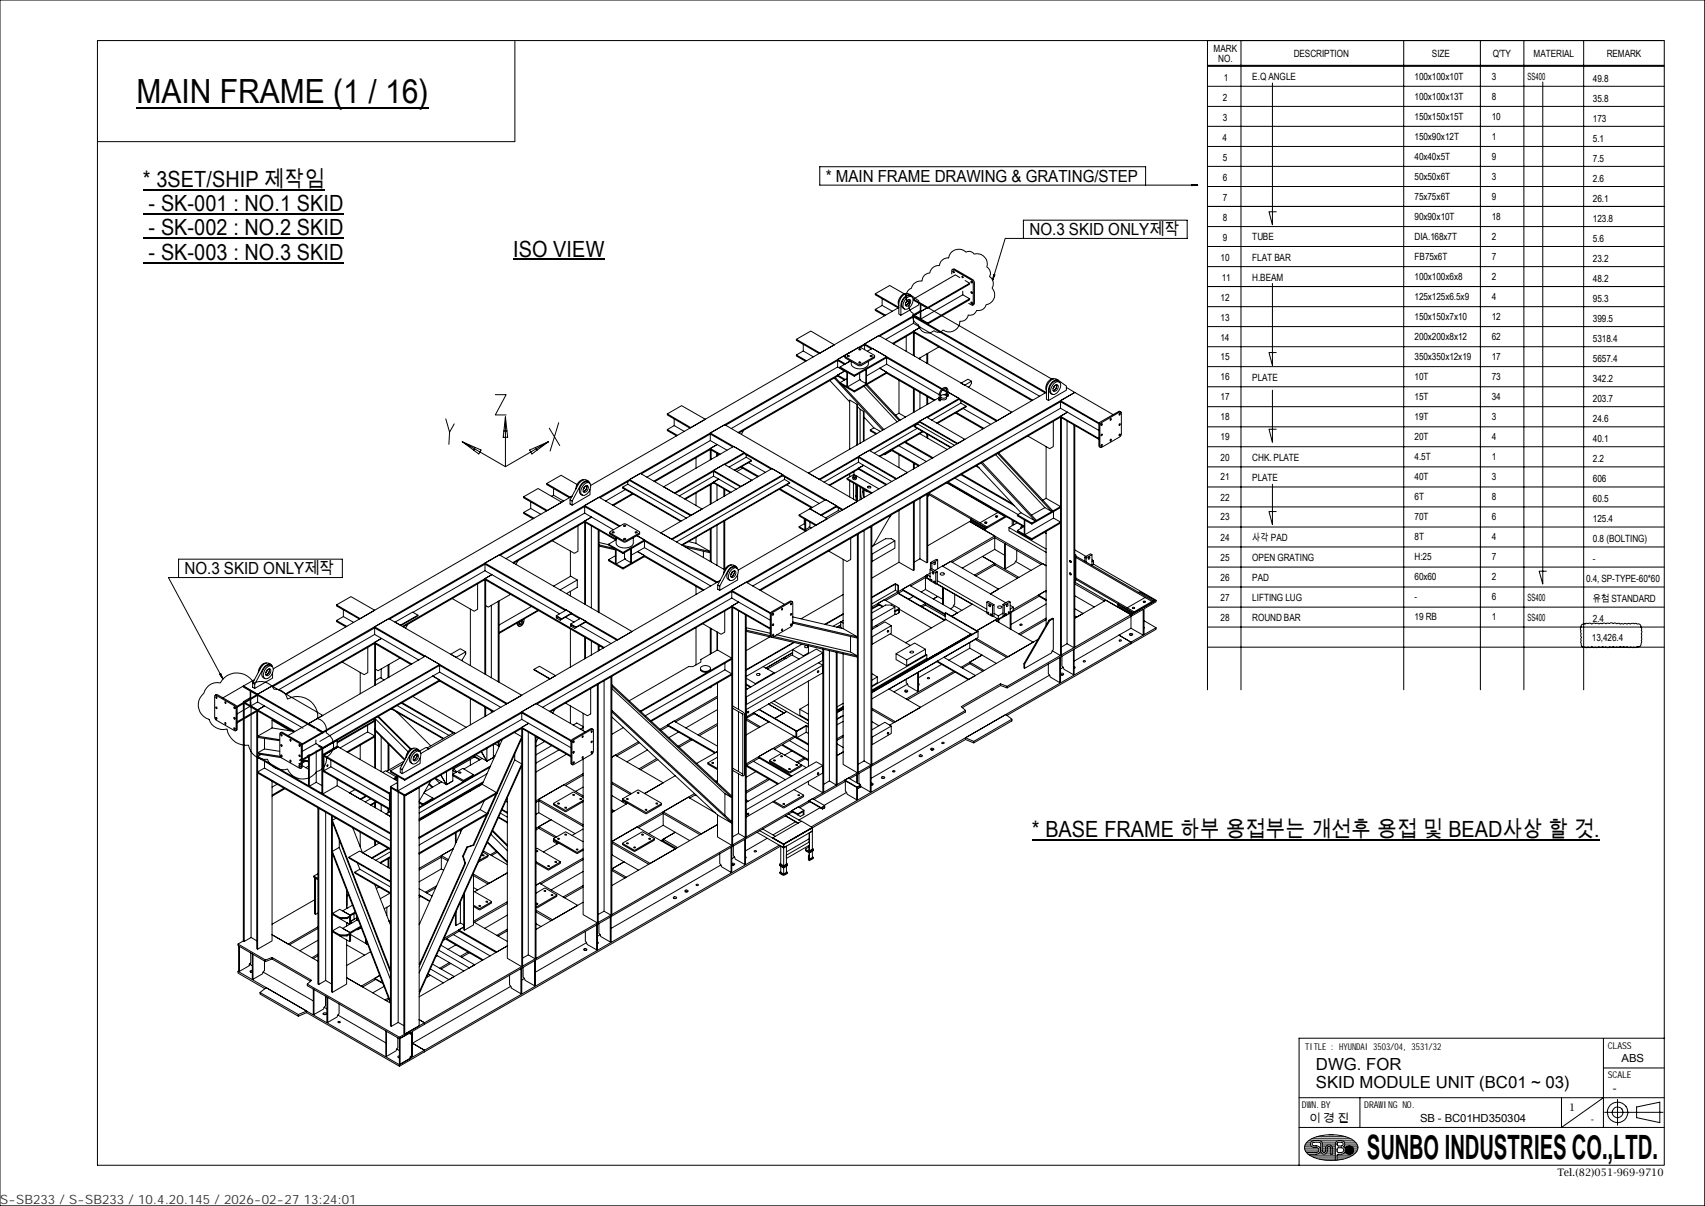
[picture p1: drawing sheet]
<svg xmlns="http://www.w3.org/2000/svg" width="420mm" height="297mm" viewBox="0 0 420 297" stroke-linecap="round" stroke-linejoin="round" font-family="sans-serif">
<defs><g id="words">
<text font-size="8.3" x="336.7" y="285.3">SUNBO INDUSTRIES CO.,LTD.</text>
<text font-size="8.2" x="33.6" y="25.5">MAIN FRAME (1 / 16)</text>
<g font-size="5.5">
<text x="35.2" y="46">* 3SET/SHIP 제작임</text>
<text x="36.6" y="52">- SK-001 : NO.1 SKID</text>
<text x="36.6" y="58">- SK-002 : NO.2 SKID</text>
<text x="36.6" y="64">- SK-003 : NO.3 SKID</text>
<text x="126.4" y="63.2">ISO VIEW</text>
<text x="254.2" y="206.1">* BASE FRAME 하부 용접부는 개선후 용접 및 BEAD사상 할 것.</text>
</g>
<g font-size="4.1">
<text x="203.5" y="44.8">* MAIN FRAME DRAWING &amp; GRATING/STEP</text>
<text x="253.6" y="58">NO.3 SKID ONLY제작</text>
<text x="45.5" y="141.5">NO.3 SKID ONLY제작</text>
<text x="324.1" y="263.4">DWG. FOR</text>
<text x="324.1" y="268">SKID MODULE UNIT (BC01 ~ 03)</text>
</g>
<text font-size="3.2" fill="#323232" x="0" y="296.5">S-SB233 / S-SB233 / 10.4.20.145 / 2026-02-27 13:24:01</text>
<g font-size="2.7">
<text x="399.4" y="261.6">ABS</text>
<text x="397.3" y="269">-</text>
<text x="322.5" y="276.3">이 경 진</text>
<text x="349.8" y="276.3">SB - BC01HD350304</text>
</g>
<g font-size="2.5">
<text x="299" y="12.7">MARK</text>
<text x="300.1" y="15.2">NO.</text>
<text x="318.7" y="14">DESCRIPTION</text>
<text x="352.7" y="14">SIZE</text>
<text x="367.7" y="14">Q'TY</text>
<text x="377.8" y="14">MATERIAL</text>
<text x="395.8" y="14.1">REMARK</text>
<text x="301.5" y="19.9">1</text>
<text x="308.5" y="19.8">E.Q ANGLE</text>
<text x="348.4" y="19.6">100x100x10T</text>
<text x="367.5" y="19.6">3</text>
<text x="376.3" y="19.8">SS400</text>
<text x="392.4" y="20.1">49.8</text>
<text x="301.2" y="24.8">2</text>
<text x="301.2" y="29.8">3</text>
<text x="348.4" y="29.5">150x150x15T</text>
<text x="348.4" y="24.6">100x100x13T</text>
<text x="367.5" y="24.6">8</text>
<text x="367.5" y="29.5">10</text>
<text x="392.4" y="25.1">35.8</text>
<text x="392.4" y="30">173</text>
<text x="301.2" y="34.7">4</text>
<text x="348.4" y="34.4">150x90x12T</text>
<text x="367.5" y="34.4">1</text>
<text x="392.4" y="34.9">5.1</text>
<text x="301.2" y="39.7">5</text>
<text x="348.4" y="39.4">40x40x5T</text>
<text x="367.5" y="39.4">9</text>
<text x="392.4" y="39.8">7.5</text>
<text x="301.2" y="44.6">6</text>
<text x="348.4" y="44.3">50x50x6T</text>
<text x="367.5" y="44.3">3</text>
<text x="392.4" y="44.8">2.6</text>
<text x="301.2" y="49.5">7</text>
<text x="348.4" y="49.2">75x75x6T</text>
<text x="367.5" y="49.2">9</text>
<text x="392.4" y="49.7">26.1</text>
<text x="301.2" y="54.4">8</text>
<text x="301.2" y="59.4">9</text>
<text x="308.5" y="59.2">TUBE</text>
<text x="348.4" y="54.1">90x90x10T</text>
<text x="348.4" y="59.1">DIA.168x7T</text>
<text x="367.5" y="54.1">18</text>
<text x="367.5" y="59.1">2</text>
<text x="392.4" y="54.7">123.8</text>
<text x="392.4" y="59.6">5.6</text>
<text x="300.7" y="64.3">10</text>
<text x="308.5" y="64.2">FLAT BAR</text>
<text x="348.4" y="64">FB75x6T</text>
<text x="367.5" y="64">7</text>
<text x="392.4" y="64.5">23.2</text>
<text x="300.9" y="69.3">11</text>
<text x="308.5" y="69.1">H.BEAM</text>
<text x="348.4" y="69">100x100x6x8</text>
<text x="367.5" y="69">2</text>
<text x="392.4" y="69.4">48.2</text>
<text x="300.7" y="74.2">12</text>
<text x="348.4" y="73.9">125x125x6.5x9</text>
<text x="367.5" y="73.9">4</text>
<text x="392.4" y="74.4">95.3</text>
<text x="300.7" y="79.1">13</text>
<text x="348.4" y="78.8">150x150x7x10</text>
<text x="348.4" y="83.7">200x200x8x12</text>
<text x="367.5" y="78.8">12</text>
<text x="367.5" y="83.7">62</text>
<text x="392.4" y="79.3">399.5</text>
<text x="300.6" y="84">14</text>
<text x="300.7" y="88.7">15</text>
<text x="348.4" y="88.7">350x350x12x19</text>
<text x="367.5" y="88.7">17</text>
<text x="392.4" y="84.2">5318.4</text>
<text x="392.4" y="89.2">5657.4</text>
<text x="300.7" y="93.7">16</text>
<text x="308.5" y="93.8">PLATE</text>
<text x="348.4" y="93.6">10T</text>
<text x="367.5" y="93.6">73</text>
<text x="392.4" y="94.1">342.2</text>
<text x="300.7" y="98.6">17</text>
<text x="348.4" y="98.6">15T</text>
<text x="367.5" y="98.6">34</text>
<text x="392.4" y="99">203.7</text>
<text x="300.7" y="103.5">18</text>
<text x="348.4" y="103.5">19T</text>
<text x="367.5" y="103.5">3</text>
<text x="392.4" y="104">24.6</text>
<text x="300.7" y="108.5">19</text>
<text x="300.7" y="113.4">20</text>
<text x="308.5" y="113.5">CHK. PLATE</text>
<text x="348.4" y="108.4">20T</text>
<text x="348.4" y="113.3">4.5T</text>
<text x="367.5" y="108.4">4</text>
<text x="367.5" y="113.3">1</text>
<text x="392.4" y="108.9">40.1</text>
<text x="392.4" y="113.8">2.2</text>
<text x="300.7" y="118.3">21</text>
<text x="308.5" y="118.4">PLATE</text>
<text x="348.4" y="118.3">40T</text>
<text x="367.5" y="118.3">3</text>
<text x="392.4" y="118.7">606</text>
<text x="300.7" y="123.3">22</text>
<text x="348.4" y="123.2">6T</text>
<text x="367.5" y="123.2">8</text>
<text x="392.4" y="123.7">60.5</text>
<text x="300.7" y="128.2">23</text>
<text x="348.4" y="128.1">70T</text>
<text x="367.5" y="128.1">6</text>
<text x="392.4" y="128.6">125.4</text>
<text x="300.7" y="133.1">24</text>
<text x="308.5" y="133.2">사각 PAD</text>
<text x="348.4" y="133.1">8T</text>
<text x="367.5" y="133.1">4</text>
<text x="392.4" y="133.6">0.8 (BOLTING)</text>
<text x="300.7" y="138">25</text>
<text x="300.7" y="143">26</text>
<text x="308.5" y="138.1">OPEN GRATING</text>
<text x="308.5" y="143.1">PAD</text>
<text x="348.4" y="138">H:25</text>
<text x="348.4" y="142.9">60x60</text>
<text x="367.5" y="138">7</text>
<text x="367.5" y="142.9">2</text>
<text x="390.7" y="143.4">0.4, SP-TYPE-60*60</text>
<text x="392.4" y="138.5">-</text>
<text x="300.7" y="147.9">27</text>
<text x="308.5" y="148">LIFTING LUG</text>
<text x="348.4" y="147.9">-</text>
<text x="367.5" y="147.9">6</text>
<text x="376.3" y="148">SS400</text>
<text x="392.4" y="148.4">유첨 STANDARD</text>
<text x="300.7" y="152.9">28</text>
<text x="308.5" y="153">ROUND BAR</text>
<text x="348.4" y="152.8">19 RB</text>
<text x="367.5" y="152.8">1</text>
<text x="376.3" y="153">SS400</text>
<text x="392.4" y="153.3">2.4</text>
<text x="392.1" y="157.9">13,426.4</text>
<text x="386.5" y="273.5">1</text>
<text x="391.8" y="276.6">-</text>
<text x="383.6" y="289.6">Tel.(82)051-969-9710</text>
</g>
<g font-size="2.3">
<text x="321.5" y="258.5">TITLE : HYUNDAI 3503/04, 3531/32</text>
<text x="396" y="258.2">CLASS</text>
<text x="396" y="265.6">SCALE</text>
<text x="320.7" y="272.9">DW</text>
<text x="323.1" y="272.9">N.BY</text>
<text x="336" y="272.9">DRAW</text>
<text x="340.7" y="272.9">ING NO</text>
<text x="347.8" y="272.9">.</text>
</g>
</g></defs>
<g fill="none" stroke="#000" stroke-width=".25">
<path d="M0 0h420v297h-420zM24 10h386v277h-386zM126.8 10v24.9h-102.8M297.4 16.3h112.6M297.4 16.1h112.6M305.7 10v159.9M345.8 10v159.9M364.7 10v159.9M375.4 10v159.9M390.1 10v159.9M410 10h-112.6v159.9M420 0v297"/>
<path d="M297.4 36.1h112.6M297.4 31.1h112.6M297.4 26.2h112.6M297.4 21.3h112.6M313.4 20.4v35l-.8-3.2h1.8M380 20.2v123.6l-.9-3.1h1.8M35.2 46.7h44.7M35.2 52.7h49.4M35.2 58.7h49.4M252.1 58.7h-4.5l-3.1 10.3M252.1 54.2h40.3v4.5h-40.3zM282.2 45.6v-4.5h-80.3v4.5h93.1"/>
<path d="M293.6 45.4l1.4 .2-1.4 .1zM294 45.5v.2M297.4 55.8h112.6M297.4 50.8h112.6M297.4 45.9h112.6M297.4 41h112.6M35.2 64.7h49.4M126.4 63.9h22.5M215.6 76.2l1.7-1 2.5 1.5M215.6 72.3v.3l5.6 3.2M217.3 73.6v1.6M218.1 77.6l-2.5-1.4v.3l2.3 1.3"/>
<path d="M221.4 75.7l-75.9 43.8M222.7 72.3l-3.5-2-3.6 2 5.8 3.4M223.2 72.3a2.25 2.25 0 0 0-1.8 2.9M223.4 74l.5-.3-.1 .9-.7 .6 .5-.3 .3-.6v-.6l.3 .1a1.08 1.08 0 0 1-1 1.6 .88 .88 0 0 1 .2-1.4zM223.4 74l-.3 .6M224.3 72.6l2 1.5v1l-4.4 2.5-.5-.3a5.3 5.3 0 0 1 .4-3.8l.7-.8a1.28 1.28 0 0 1 1.8-.1 2.35 2.35 0 0 0-2.4 2.6v2.4M224.5 73.1a2.02 2.02 0 0 1-.8 2.9 1.16 1.16 0 0 1-1.4-.3 1.16 1.16 0 0 1 0-1.4l.7-1.1a1.05 1.05 0 0 1 1.5-.1 2.1 2.1 0 0 0-1.9 2.8l.2 .2M225 70a2.5 2.5 0 0 1 2.1-.8 1.95 1.95 0 0 1 1.9-2 2.18 2.18 0 0 1 2.4-1.8 2.18 2.18 0 0 1 2.3-1.9 2.52 2.52 0 0 1 1.7-2 2.52 2.52 0 0 1 2.6 .6 1.44 1.44 0 0 1 1.9 .5 2.55 2.55 0 0 1 3.2 3.1 1.8 1.8 0 0 1 .7 2.4 2.11 2.11 0 0 1 .6 2.9 2.46 2.46 0 0 1-1.5 4.1 1.93 1.93 0 0 1-2.3 1.4 1.71 1.71 0 0 1-2.1 1.1 1.83 1.83 0 0 1-2.1 1.5 2.62 2.62 0 0 1-4.1 2.2 1.64 1.64 0 0 1-2.3 .1 2.27 2.27 0 0 1-3.7-1.4 2.24 2.24 0 0 1-1.3-2.8 1.91 1.91 0 0 1-.9-2.5 2.1 2.1 0 0 1-1-2 2.1 2.1 0 0 1 1.4-1.7zM225 77.8l32.8 18.8-76 43.8M225 79.6l-6.9 4M226.3 74.5l2.2 1.2-165 95.3-3.6-2M226.7 76.5l-1.7 1v.3l3.5 2"/>
<path d="M226.8 78.6l1.7 .9M228.5 75.7l-3.5 2.1v1.8l1.7 1-1.7 1v.2M228.5 75.7l30.6 17.6M234.6 66.4l4.7 2.6 .3 .3 .1 .5-.1 5.3 .4-.2v-5.3l-.3-.6-4.7-2.8-.5 .3-.1 1M234.8 66.7l.2 .4-.2-.1zM236.4 68.4l-1.1-.7-10.3 6v.2l1.7 1v3.6l-1.7-1M237.2 72.6l1.6 1v.2l-10.3 6v-.3l10.3-5.9M237.2 71.7v.9l-10.4 6v-3.6l1.7 .9M237.3 68.3l-.3-.3v.3l.2 .1M237.7 69.1l1.1 .7-10.3 5.9-3.5-2M238.6 74.7l1 .4M238.8 69.8v.2l-10.3 5.9v-.2"/>
<path d="M239.2 74.4l.2 .1v.3l-.2-.1zM239.2 69.3l.2 .1v.3l-.2-.1zM239.2 71.8l.2 .2v.3l-.2-.2zM244.7 68l.2 .1M244.8 67.6l.3 .1-.6 1.3zM297.4 70.6h112.6M297.4 65.7h112.6M297.4 60.7h112.6M297.4 75.5h112.6M313.4 69.8v20.2l-.8-3.2h1.8M122 97.2h2.7l-2.7 5h2.7M196.2 83.6l5.8 3.4 3.5-2.1-5.8-3.4-3.5 2.1v.2l5.6 3.3"/>
<path d="M196.2 87.4l2.5 1.5M197.9 84.8v1.6l-1.7 1v.3l2.3 1.3M197.9 86.4l2.5 1.5M204.4 93.7l4.9 5.3M206.3 92.4l1.9 1.1 .4-.2-1.7 .9-1.2-1.2-.2 .1 11.9 12.9M206.3 88.8v1.6l1.7 1-1.7 1v.2M206.3 88.8l-27.6 15.9M206.3 92.6l-24.3 14M206.3 90.4l-26.2 15.1M206.3 88.5l1.9 1.1M206.3 88.8l1.7 .9M206.3 92.6l1.7 1"/>
<path d="M207.4 94.7l10.3 11.1M208.1 87.8l3.6 2 .4-.1 3.3-1.9-.1 .4-3.4 1.9-.5-.1-3.2-1.8-.1-.6 3.3-2h.5l3.4 1.9 .1 .3M208.6 91.7l-.6-.3-26.2 15.1M208.7 87.6l.3-.1 .2 .2-.3 .1zM209.5 88.9l-2.6 1.5M209.7 89a1.67 1.67 0 0 0 2.1 1.8 1.78 1.78 0 0 0 2.1-1.8M209.9 86.5l-3.6 2v.3M210.4 92.7v-.3l-3.5-2v.2l1.7 1v3.6l-1.7-1v.3l3.5 2M211.1 99.6l-1.8-1.1v12.2M211.6 85.9h.4v.2h-.4zM211.6 89.2h.4v.2h-.4zM211.9 85.6l1.1-.7 1.7 1"/>
<path d="M211.9 93.5l-3.2 1.8M212.8 95.1l8.2 8.8M213 86.1v-1.4l3.5-2.1 32.7 18.9-3.5 2.1-12.2-7M213 84.7l19.1 11.1M213.3 91.1v3.3M213.3 94.9l8.2 8.7M213.4 90.9v3.4l-.1 .1-1.3-.7-.2-.4v-1.4M213.4 92.6l3.3-1.9 13.6 7.8M213.6 94.7l8.1 8.8M213.7 86.5l1.2-.7 3.5 2v1.9l-1.7 1 1.7 1v.2M214.3 87.6l.4-.1 .2 .2-.4 .1zM216.7 82.8l8.3-4.8 32.5 18.8"/>
<path d="M218.4 91.9l-8 4.6v-.2l-1.7-1v-3.6l1.7 1 8-4.6 13.5 7.8M218.4 89.7l13 7.5M218.4 91.9l11.7 6.7M218.4 87.8l-8 4.6M218.4 91.7l-8 4.6M219.8 84.6l6.9-4 29.4 17M221.4 93.7v8.1M223.2 82.8v3.7M225 81.8v5.7M225 95.7v5.9M225 81.6l29.4 17M225 81.8l29.2 16.9"/>
<path d="M225 81.8l-5 2.9M225.2 82v5.7M225.2 95.8v5.7M226.6 88.1v.4M226.6 96.6v4M228.3 87.2v2.3M228.3 97.6v2.1M228.5 87v2.6M228.5 97.7v1.8M231.2 85.5l-4.9 2.8M231.3 98.4v.2l.2 .1 .2-.3M231.4 98.3l.1 .2h.2l-.1-.2"/>
<path d="M231.4 97.9l-32.3 18.6 2.7 1.5 34.5-19.9M231.6 97.4l.2 .1M231.7 97.7a.74 .74 0 0 0 .7 .8 .74 .74 0 0 0 .8-.8M231.7 97.7h-.1M231.7 97.5a.77 .77 0 0 1 .8-.3 .77 .77 0 0 1 .6 .6l-.9 .2-.5-.2zM232.2 96.1l1 .5M232.4 95.9l.8 .5M232.9 95.7l.3 .2 .1 1.5 .2-.1v-1.1a.78 .78 0 0 0-.6-.8 .78 .78 0 0 0-.9 .4l-.2 .3a2.76 2.76 0 0 0-.4 2.3h.2a2.39 2.39 0 0 1 .9-2.6l.5-.1M233.1 97.3v.2M233.2 97.2l-.1 .1 .2 .2 .3-.2-.1-.1M233.2 96.9l-.7 .3M233.5 96.7l2.8 1.4v.2l-7.9 4.6"/>
<path d="M233.6 97.3l-.1 .3h-.3M236.2 98.4l9.2 5.3M236.7 98.6v.7l1.3 .7v.2l-7.1 4.1M236.7 99.3l-7.2 4.2M239.3 93.9l-1.7 1-.9-.5 1.7-1 .9 .5v.5l-.5 .8-.3 .2M259.5 93.3a2.16 2.16 0 0 0-1.7 2.9M259.8 95l.5-.3v.6l-.4 .6-.5 .3 .5-.3 .4-.6v-.6l.2 .1a1.04 1.04 0 0 1-1 1.6l-.1-.8zM259.8 95l-.4 .6M260.7 93.6l2 1.5v1l-4.4 2.5-.5-.3v-2.4a2.71 2.71 0 0 1 2.1-2.6l.8 .3a2.24 2.24 0 0 0-2.4 2.6v2.4M260.9 94.1a1.96 1.96 0 0 1-.9 2.9 1.13 1.13 0 0 1-1.4-.3 1.13 1.13 0 0 1 0-1.5 1.53 1.53 0 0 1 2.3-1.1 2.1 2.1 0 0 0-1.9 2.8l.2 .2M261.2 98.7l9.6 5.5M262.7 95.4l2.1 1.2-165.1 95.3-3.5-2"/>
<path d="M297.4 80.4h112.6M297.4 85.4h112.6M297.4 90.3h112.6M297.4 95.2h112.6M313.4 96.1v12.8l-.8-3.2h1.8M109.8 103.2l.9 3.2-.1 3M111.9 104.4l-1.2 2M113.9 108.8l10.6 6.1M113.9 108.8l4.6 2-.6 1zM117.1 110.2l-.4 .7M124.1 106.1h.8M124.5 102.7v12.2"/>
<path d="M124.5 102.7l.6 5h-1.1zM130.5 110.8l4.6-2-4.1 3zM131.9 110.2l.4 .7M134.7 119.1v.2l5.6 3.3M135.1 108.8l-10.6 6.1M135.3 105.5l2.6 4.2M137.6 104.1l-2.1 7M142.2 119.3l-4-2.2-3.5 2 5.8 3.4 .4-.3-73.6 42.5M143.8 118.2a2.13 2.13 0 0 0-1.9 2.2M144 119.9l-.3 .6M144 119.9l.5-.3-.1 .9-.7 .6 .5-.3 .3-.7v-.5h.2a1.08 1.08 0 0 1-.9 1.6l-.1-.7zM144.9 118.5a1.77 1.77 0 0 0-2 1.2l-2 3.7"/>
<path d="M145.2 118.9a2.1 2.1 0 0 0-2 2.9l.2 .1a1.16 1.16 0 0 1-.5-1.8 1.49 1.49 0 0 1 .9-1.3 1.49 1.49 0 0 1 1.5 .3 2.21 2.21 0 0 1-1.6 2.9l-.3-.1M145.3 119a1.4 1.4 0 0 0-1.3-.9 1.4 1.4 0 0 0-1.3 .8l-2.3 4.2M153.4 120l14.4 8.3M154.6 118.6v.7l-1.2 .7v.2l14.2 8.2M154.6 119.3l14.5 8.3M155.1 118.1l15.2 8.8 2.6-1.6-15.2-8.7-2.6 1.5v.2l15 8.7M155.1 118.3l-7.3 4.3M164.4 101.9l5.8 3.4 3.5-2-5.8-3.4-3.5 2v.3l5.6 3.3M164.4 105.8l2.5 1.4M166.1 103.2v1.6l-1.7 1v.2l2.3 1.4M166.1 104.8l2.5 1.5M171.5 112.7v2.6"/>
<path d="M175 110.7v-.3l1.7-.9-1.7-1v-1.9l3.5-2 32.7 18.9M175 110.7v2.5M175 119.4v4.8M175 110.7l-13.7 7.9M175 108.5l-15.7 9M175 106.6l32.7 18.9 3.5-2M175 110.4l2.4 1.4M175 110.7l2.2 1.3M175.2 110.8v2.3M175.2 119.3v4.7M175.8 115.9l6.7 3.9 2.7-1.5-6.8-4-2.6 1.6v.2M175.8 116.1v1.2l1.2 .7-1.2 .7v.2"/>
<path d="M175.8 118.7l4.3 2.5M175.8 116.1l6.6 3.8M175.8 118.9l4.1 2.4M175.8 116.1l-9.5 5.4M175.8 117.3l-8.5 4.8M175.8 118.9l-7 4.1M176.6 111.6v.7M176.6 119.4v3.8M176.7 111.7v.6M179.1 110.9l-2.4-1.4-15.6 9M180.5 110.1l-5.5-3.2-17.1 9.8M182.5 115.1l4.1 2.3"/>
<path d="M182.7 114.9l4.2 2.4M182.9 115.3l-1.4 .8M183.2 106l-.6 1M183.3 111.5l-17.2 9.9-2.6-1.5 17.2-10 2.6 1.6v.2l-4.7 2.7M183.3 111.7l6.6 3.8M183.8 112v.6l1.3 .8v.1l-4 2.4M183.8 112.6l-4.2 2.4M184.4 114l4.2 2.3M185.1 113.4l-4.2 2.4M192.8 117.2l10.4 6M192.8 116.9l-27.4 15.9-2.6-1.6 27.4-15.8 2.6 1.5v.2l-27.2 15.7M193.3 117.4v.7l1.2 .7v.2l-26.4 15.3"/>
<path d="M193.3 118.1l-26.7 15.4M193.8 119.4l8 4.6M194.5 118.8l-26.6 15.4M208.7 117.8l1.7-1 6.1 3.6M209.3 116.8v.6M209.3 118.4v4M210.1 117.6v.3l.3 .3 .5-.3v-.3M210.1 117.4l.1-.1v.3l.4 .1 .2-.1v-.3l.1 .3-.5 .2zM210.2 119l.1 3.9M210.2 117.2l.5-.1a.26 .26 0 0 1-.2 .3 .26 .26 0 0 1-.3-.2zM210.4 116.2v.6M210.8 119.3v2.9"/>
<path d="M211.1 119.5v3.9M211.2 109.6v-9.9l-.1-.1v10M211.2 100.1l.7 .7M211.2 119.5v4M211.5 112.4l9.4 5.5 2.6-1.5-9.4-5.5-2.6 1.5v.2M211.5 112.6v1.2l1.2 .8-1.2 .7v.2M211.5 115.3l6.9 4M211.5 112.6l9.2 5.4M211.5 115.5l6.7 3.9M211.5 112.6l-9.5 5.6M211.5 113.8l-8.5 4.9M211.5 115.5l-7.1 4"/>
<path d="M211.9 119.9v3.2M212.7 101.3l-.8-.5v8.4M212.9 102.7l2.4 2.7 1.6 .9M212.9 108.6v-7.2l-.2-.1v7.4M213.7 119.9l.5-.2 .3 .3-.5 .2zM214.4 105.9v.2l1.4 .8M215.3 105.4l-.9 .5 1.6 .9M217.8 111.9l.1 .1M219.7 111l-1.8 1v-.2M219.7 111l6.6 3.8M219.7 110.8v.2M219.7 118.6l-7-4-8.4 4.9"/>
<path d="M219.7 110.7l6.8 3.9M220.6 102.2l.8-.4 1.7 .9M221.4 109.8l6.8 3.9M221.4 112v3.1M222.8 109l6.8 3.9M223.1 108.8l6.7 3.9M225 114v1.5M225.2 114.2v1.2M225.2 104.9l9.1 5.3M225.9 105.5l-10.6 6.1M226.1 104.2v.2l-.9 .7 8.9 5.1M226.1 104.4l9 5.3"/>
<path d="M226.5 103.8l9.4 5.4 1.8-1-9.4-5.5-1.8 1.1v.1M226.5 103.9l9.3 5.4M226.5 104l-12.2 7M226.6 106.8l6.7 3.9M226.6 106.8h.1M227.2 106.2l-10.6 6.2M227.4 106.3l-10.6 6.1M228.3 106.8v1M228.5 107v.9M233.2 118.9l14.3 8.3 .2-.1-5 2.9M233.3 118.9l18.9 10.8M233.6 118.7l18.7 10.9"/>
<path d="M235.2 117.8l15.5 8.9M235.4 101.7l6.7 3.9M235.6 101.6l6.8 3.9M236.7 116.9l13.2 7.7M236.9 116.8l12.5 7.3M237.3 100.6l6.8 3.9M238 100l-7.3 4.2M240.4 114.8l.8 .4M240.6 114.6l10.9 11.7 3.5 2-13.3-14.3 .3-.1 13.3 14.3-.3 .1M245.2 112l12.2 13-3.3 1.9M257.7 110v12.7M259.5 103.8v6.2l-.9 .5-5.4-3.1"/>
<path d="M261.2 102.7v58.8l-2-1.2M261.2 102.5l9.5 5.5M261.2 102.7l9.5 5.5M261.2 102.7l-73.9 42.7M261.2 100.5l-75.8 43.8M261.5 102.9v58.4l-.3 .2M262.8 103.7v54.8l-1.3 .8M264.5 104.7v54.8l-1.7-1M264.8 104.8v54.6l-.3 .1M270.7 106l-7.8-4.5-75.8 43.8M270.7 104.4l-9.5-5.5-77.2 44.6M271.3 109.6l.2-.2 .1 .2-.2 .3z"/>
<path d="M271.3 104.5l.3-.1-.2 .3zM271.3 107l.1-.1 .2 .1-.3 .3zM273.5 103.2h.3l-.2 .3zM273.6 108.2l.1 .3-.2 .1zM274.2 102.1l-9.4-5.5-3.6 2.1v1.8l1.7 1-1.7 1v.2M275.7 104.5l.3-.1-.2 .3zM275.8 106.9l.2 .1-.3 .3zM276.1 101.5h-.3l-4.7 2.9-.2 .4 .2 5.4-.4-.4 .1-5.6 .3-.3 4.6-2.6 .5 .3v5.5l-.4 .5-4.4 2.6h-.3M297.4 100.2h112.6M297.4 105.1h112.6M297.4 110h112.6M297.4 115h112.6"/>
<path d="M297.4 119.9h112.6M313.4 119.3v9.9l-.8-3.2h1.8M44 137.7h40.3v4.5h-40.3zM119.5 138.7l32.7 18.9 3.5-2.1-32.7-18.8-3.5 2v1.8l1.7 1-1.7 1v.2M127.6 138l-.5 1M129 122.3l5.8 3.4 3.6-2-5.9-3.4-3.5 2v.3l5.6 3.3M129 126.2l2.5 1.4M130.7 123.6v1.6l-1.7 1v.2l2.3 1.4M130.7 125.2l2.5 1.5M135.8 122.2l.6-.2 2.5 1.4M136.4 120.3v1.7M140.5 135.7v6.3"/>
<path d="M142.4 129.5v6.3l-.9 .5-5.4-3.1M144 128.6v-.2l1.7-1.1-1.7-.9v-1.9l3.6-2 30.9 17.8M144 128.6v20.2M144 124.5l8.7 5M144 128.6l-17.5 10.1M144 126.4l-19.4 11.2M144 128.4l7.8 4.4M144 128.6l7.7 4.4M144.2 128.7v20.2M145.3 120.5v1.3l-4.4 2.6-.5-.3v-1l.5 .3v1M145.7 129.5v20.2M147.4 130.5v20.2"/>
<path d="M147.6 133.6l2.3 .6M147.6 130.6v20.2M150.2 131.2l.2-.3 3.4-1.9 .4 .1 3.4 1.9-.2 .6-3.4 1.9-.5-.1-3.1-1.8-.2-.4 3.6 2 .4-.1 3.4-1.9M151.1 130.5l-5.4-3.2-19.4 11.3M151.3 135.1l-3.7-.9v.3l4 .9M151.6 136.9l-1.7 .9M151.8 132.4v1.4a2.5 2.5 0 0 0 3.6 .8l.5-.5 .1-1.7M151.8 132.9l-1.9 1.1M152.5 129.6l-8.5-4.8-20.8 11.9M153.5 136.3v-.2l-3.6-2.1v.2l1.7 1v3.6l-1.7-1v.3l3.6 2M153.7 132.6l.4 .2-.3 .1zM153.7 129.4l.4 .1-.3 .1z"/>
<path d="M154 137.6l-2.2 1.3M154.1 120.6l-4.9 2.8M155.4 135.2v3.4M155.5 135.1v3.4l-.1 .1-1.3-.8-.3-.4v-1.3M155.5 136.7l1.6-.9 16.3 9.5M155.7 121.6l-4.8 2.8M156 121.7l-4.9 2.8M156.5 131l.3-.1 .2 .2-.5 .1zM158.7 137.1h.1M158.8 137.1l-5.3 3v-.2l-1.7-1v-3.6l1.7 1 5.3-3.1 17.7 10.3M158.8 137.1v-.3l-1.7-1 1.7-.9v-1.9l-1.9-1.1 19.8 11.5 .6-.4-73.7 42.6M158.8 137.1l14.4 8.3"/>
<path d="M158.8 134.9l16.3 9.4M158.8 133l-5.3 3.1M158.8 136.8l-5.3 3.1M168.1 134.3l6.9 1.5v.3l-6.2-1.4M169.6 133.4l1.9 .4 3.5 2M171.5 121.4v3.1M171.5 132.3v1.5M173.3 135.8v1.5M175 130.3v8M175.2 130.2v8.2M176.6 129.4v9.8M178.3 120.4v1.9"/>
<path d="M178.3 128.4v11.8M178.5 120.5v1.6M178.5 128.3v12M180.1 139.1a2.19 2.19 0 0 0-1.9 2.3M181.3 139.5a1.77 1.77 0 0 0-2.1 1.2l-1.9 3.7M181.4 120.5l-4.4-2.5-8.4 4.9M181.5 139.9a1.95 1.95 0 0 0-2.1 2.2l.3 .8a1.53 1.53 0 0 1 0-2.6 1.18 1.18 0 0 1 1.6-.5 1.18 1.18 0 0 1 .4 1.7l-.8 1.1-.6 .4-.6-.1M191.9 120.5l8 4.6M192.2 120.4l7.9 4.6M196.9 126.8l4.2 2.5 2.7-1.5-4.3-2.5-2.6 1.5v.2l4 2.4M196.9 129.7v.2l1.6 1M198.1 127.8v1.2"/>
<path d="M198.2 129.1l-.1-.1-1.2 .7 1.7 1M198.2 127.9v2.4l.3 .1M198.5 128v2.4l.8-.4 .2-.5v-.9M199.3 129.7l.6 .3M206 124.8l1.5 .8M206.1 124.6l-4 2.2-2.6-1.5 3.9-2.2 2.7 1.5v.2M206.1 124.8l-3.8 2.2M206.5 125.1v.6l.4 .2M206.5 125.7l-3.1 1.9M207.7 137.8v17M209.6 132.6v5.2l-.9 .5-4.6-2.6M210.8 122.1l.1 1.2"/>
<path d="M211.2 131.6l.2-.1v58.7l-.2 .1zM212 120v1.9l.3 1M212.6 121.1l.2 1.5M212.6 120.4v.8M212.7 120.4v1.8M212.9 130.7v56.7l-1.5 .8M212.9 120.5l.6 .6h.4M212.9 120.5v2M213.7 120.1l.3-.3h.4l.1 .3M214.4 120.1h.1M214.5 129.7l.3-.1v58.7l-.3 .1zM214.8 121.4l-6.1-3.6v.3l5.9 3.4"/>
<path d="M219.4 126.9l-4.3 7.6M219.5 126.9l-.4 .5M220.4 133.2v1.8l-5.6 3.3v-1.8l5.6-3.3-.9-.5h-1.4l-3.3 1.9M221.4 125.7v12.8l3.6 2M221.4 138.5l-6.6 3.9M225.2 123.6v16.8l-.2 .1v-16.8M226.6 122.7v14.9l1.7 1M226.6 137.6l-1.4 .8M228.5 134.4l10.3-6 6.2 3.6v3.3l-3 1.7 3 1.8v.3M228.8 121.5l14.3 8.3-.3 .1-14-8.1v-.3v.6l-.3 .2v-.7v16.9l-.2 .1v-16.8M229.2 138.6v1.6M229.5 138.8v1.3"/>
<path d="M230.2 138.6l.2-.1a.27 .27 0 0 1 0 .4 .27 .27 0 0 1-.4 0zM231 137.9l-1.5 .9-.3-.2 1.4-.8 .4 .1v2.2M234.5 138.5l10.5-6.1 11.5 6.6M237 139.9l5-2.9 9 5.2M239.1 128.3l-.3 .1 18.9 10.9-.9-.5-12.8 7.5 2-1.2-11.8-6.8-2 1.1 12.8-7.4M239.3 127.8l-.2 .2v.3l3.6 2v-.3l-3.6-2M242.7 128.9h.2M245 139.1l5.7 3.3M245 135.3l2.4 1.4M245 138.8l-5 2.8M245 139.1l-4.6 2.8M245.4 127.3h.2"/>
<path d="M245.8 126.2l-4.4 2.5M247.4 133.8v6.2l.3 .1M247.7 133.9v6.2l2.3-1.4 .4-.8v-2.4M247.9 127.3l-5.2 3M249.3 128.1v1.4M249.7 128.3v.9M250.1 138.3l3.9 2.2M250.5 128.8l-2 1.1M250.6 126.8v.2l1.7 1v3.6l-1.7-1M252 129.6l-.5 .1v.4M254.2 132.7l-1.8-1 7.1-4.1 1.7 1-7 4.1v.2M254.2 128.8v.3"/>
<path d="M256.9 123.2l.8-.5 3.5 2.1M257.3 131.1l.4 .3M257.4 125l1.7 1-13.4-14.3 .3-.2 13.3 14.3-.2 .2M257.7 135.2l-9.2-5.3v.8l9.2 5.3M257.7 130.9v23.1M259.5 126v1.6M261.2 124.8l-7 4-3.6-2 .9-.5M261.2 124.8v.2l-7 4.1-1.8-1v3.6M261.2 128.6v.2l-7 4.1-3.6-2v-.3l1.7-1M263.7 138l.2 .4M264.8 136.5l.2 .2-.2 .2v6.3l.2-.2v-6.3M264.8 135.4l2.7 1.6"/>
<path d="M265 136.9l19.1 11.1-.3 .1-18.8-10.8zM267.2 137.2v1M267.5 137.4v1M269 136.6l-1.5 .8-.3-.2 1.4-.8 .4 .2v2.6M269 138.3l.4-.2v.8l-.4 .2M269 137.9l.4 .2M269.4 138.9l15.4 8.9M297.4 124.8h112.6M297.4 129.8h112.6M297.4 134.7h112.6M297.4 139.7h112.6M44 142.2h-2.5l13.4 25"/>
<path d="M82.9 149l3.5-2.1 5.9 3.4-3.6 2.1zM82.9 152.8l1.7-1 2.5 1.5M82.9 149v.2l5.6 3.2M84.6 150.2v1.6M85.4 154.3l-2.5-1.5v.3l2.3 1.3M90.6 159.4v6.3l-.9 .5-5.4-3.1M92.3 154.4l32.7 18.9 3.5-2.1-32.7-18.8-3.5 2v1.9l1.7 .9-1.7 1v.3M92.3 158.5l-21.8 12.5M92.3 156.3l-23.7 13.6M92.3 158.5v10.3M92.3 158.5l8.9 5.2M92.3 158.2l9.1 5.3"/>
<path d="M92.5 158.6v10.1M100.5 153.7l-.6 1M103 151.5l-4.4 2.5-1.3-.8 4.3-2.5 1.4 .8-4.2 2.6M115.9 150v13.9M117.6 143.8v6.2l-.8 .5-5.4-3.1M119.5 142.7l-.1 23.3M119.5 142.7l-20.1 11.7M119.5 140.5l-17.8 10.3M119.5 142.5l29.3 17M119.5 142.7l29.1 16.9M119.6 142.8v23.3M121 149.1v17.8"/>
<path d="M122.7 148.1v19.8M122.9 148v20M125.7 146.4l-5.4 3.1-.7-.4M127.6 153.2l.2 1M128.4 152.8h.1a.6 .6 0 0 1 .2 .7 .6 .6 0 0 1-.8 .3v-.4l.4-.5M128.5 152.8l-.1 .6-.5 .4M129.1 152.4l-.2 1.2a.75 .75 0 0 1-.9 .7 .75 .75 0 0 1-.6-.9M130.9 149.4l-8 4.5M132.5 150.3l-9.6 5.5M132.7 150.4l-9.8 5.6M136.4 144.4l4.2-2.5 1.6 .9v1.9l-2.6 1.5M137.8 151.2l-16.6-9.7-22.1 12.8"/>
<path d="M139.3 150.4l-19.8-11.5-23.5 13.5M139.3 152l2.1 1.2M140.5 145.6v1.1M140.5 154.9v9.4M140.7 151.2l2.1 1.2M140.8 151.1l-2.8 1.6-1-.6v-.5l1.3 .9-1.1-.7v.4M140.8 151.1l-1.3-.9-2.5 1.4M140.8 151.1v-.1l-2.5 1.4M142.2 142.8l-4.2 2.5M142.8 154.1l7.7 4.4M144 156.9v5.4M144.2 157.1v5"/>
<path d="M144.2 153.2l7.8 4.5M144.4 153.2l-2.8 1.6-1-.6v-.5l1.3 .9-1.2-.7v.4M144.4 153.2l-1.4-.9-2.4 1.4M144.4 153.2v-.2l-2.5 1.4M145.7 157.9v3.4M147.4 158.8v1.5M147.6 159v1.2M171.5 144.4v2M171.5 154.6v9.1M175 154.7v6.4M175.2 154.8v6.2M176.6 155.6v4.5"/>
<path d="M176.7 155.7v4.4M178.5 150.5v5.2l-.9 .5-4.5-2.6M180.3 149.5v16.7M180.3 145.4l9.6 5.6M180.3 149.3l9.4 5.4M180.3 149.5l9.4 5.4M180.3 149.5l-44.7 25.8M180.3 147.3l-46.7 26.9M180.4 140.8l-.4 .7M180.4 140.8l.5-.2v.5l-.4 .7-.5 .2 .5-.2 .4-.7v-.5h.2a1.06 1.06 0 0 1-.9 1.6 .88 .88 0 0 1 .2-1.4zM180.5 149.6v58.5l-.2 .1v-42l-19.9 11.4-.1-.1 20-11.6-1.7-.9v-1.7M181.7 140a1.41 1.41 0 0 0-1.3-.9 1.41 1.41 0 0 0-1.3 .8l-2.3 4.2"/>
<path d="M181.7 141.5v1.3l-4.4 2.6-.5-.3v-1l.5 .3v1M181.9 150.5v24.2M183.6 151.4v54.8l-1.7-.9M183.8 151.6v54.5l-.2 .1M183.8 154.6l5.9 1.4M189.7 156.8l-5.9 3.4M189.7 156.5l-5.9-1.3v.3l27.4 6.3v-.3l-20.6-4.7M189.7 152.7l-7.8-4.4-46.5 26.9M189.8 151.1l-9.5-5.4-48.1 27.7M190.4 156.2l.2 .1-.3 .3zM190.4 151.1l.2 .1-.3 .3zM190.4 153.6l.2 .2-.3 .3z"/>
<path d="M191.3 156.3l18.2 4.3 1.7 .9M192.5 155l.2-.1v.4zM192.7 149.8v.3l-.2 .1zM193.3 148.8l-9.5-5.4-3.5 2v1.9l1.6 1-1.6 1v.2M194.9 153.6l.1 .3-.3 .2zM194.9 148.5l.1 .3-.3 .1zM194.9 151.1l.1 .2-.3 .2zM195.2 148.2h-.3l-4.8 2.9-.1 .5 .1 5.3-.4-.2v-5.5l.5-.6 4.4-2.5 .3-.1 .3 .3v5.7l-.3 .3-4.8 2.6M195.3 153.2l15.9 3.6v.3l-15.9-3.6M195.3 151.9l12.4 2.9 3.5 2M195.5 158.2l-11.7 6.7M195.6 158.2l-11.8 6.9"/>
<path d="M197.5 158.7l-2.3 1.3v1.4l1.7 .9M198.3 159.1l.5-.1 .3 .3-.8 .2zM199.1 159v2M207.1 153.9l-.9 .6M207.1 154.3l-.4 .3M207.7 152.8l-.6 .4v1.4l.3 .1M207.7 146.4l-10.4 6M207.7 151.2l-4.5 2.6M207.7 153.5l-.6-.3-1.9 1M207.7 151.3l-4.4 2.5M209.5 156.8v3.8M214.8 147.1l5.8-3.3-5.8 3.4"/>
<path d="M215.8 154.1l.3 .2M216.3 148.6l1.3 .8M216.4 148.9l-1.6 1M216.6 149l-1.8 1M217.4 149.4l-1.1-.6v-.2l1.5-.9 3.8 2.1-1.2 .7M218.2 147.9h.1M218.7 155.3l.2 .1v.2l-.2 .1-.1-.1 .1-.3-.1 .3M219.3 156.1l4.9 2.9M219.5 154.1v1.9l-4.7 2.7v-1.8l4.7-2.8-1.5-.9-3.2 1.8M220.4 149.5v1.8l-5.6 3.3v-1.8l5.6-3.3-.9-.5h-1.4l-3.3 2M220.4 150.7l1-.5v.8M220.6 143.8l.7 .4v1.5l-.7-.3"/>
<path d="M220.6 145.4v-1.6l.6 .4v1.6M220.6 145.4l-5.8 3.3M221.2 146.1l11.5 6.7M221.3 144.2h-.1M221.3 146.1l11.4 6.6M221.6 149.8v1l-.9 .5-.3-.1M221.6 150.1l7.8 4.5M222.3 145.2l10.5 6M222.4 145.5l-4.2 2.4M225 146.9l-1.2 .7M228 142.2v3l3 1.7-1.1 .6 1.1-.6 1.2 .7M228 159.9l-2.7-1.5-4.6 2.6v1.4l2.7 1.6"/>
<path d="M228 141.9l.4 .2M228 142.2l1.1 .7M228 149l4.8 2.8M228 149v-.4l-1.2 .7M228 145.2l-1.1 .6M228 142.2l-3.6 2.1M228 149l-.8 .5M228.4 141.6l-.4 .3v.3M228.4 141.6l-13.6 7.9M228.4 141.6l.7 .4M229.1 140.3l1.4 .8v2.7l.4-.2v-2.8l-.4 .3M229.1 141.1l-.7 .5v.8l.7 .4"/>
<path d="M229.4 142.7l.2 .1v.3l-.2-.1zM229.6 140.9l.2-.1 .2 .6-.3-.1zM230 143.1l.3 .1v.3l-.3-.2zM230.3 140.5l1.8-1.1 15.7 9.1M230.6 143.8l8.8 5M230.7 143.7l12.4 7.1M230.9 140.8l-1.5-.8-.3 .3v2.7l1.4 .8M230.9 143l12.2 7M231.6 141.3l.6-.2 .4 .3-.6 .2zM232.2 144.7v4.1M232.4 144.8v4.1M232.8 151l8 4.4-8-4.4v1.5l6.6 3.8"/>
<path d="M233 152.6l-9.9 5.7M234.9 149.1l2 1.2M235.2 146.4v2.4l-.5 .8-.6 .3M238.9 158.2v1.4l3 1.7-3 1.8v.3M238.9 159.6l-5.2 3M239.2 156.2l-.3 .1M239.5 148.8l-5.1 3 1.4-.9-11.8-6.8-1.7 1.1v.1l10.5 6.1M240.2 157.5l7.8 4.4M240.5 157.3l-8 4.6M240.9 155.5l-26.1 15M243.1 148.3l1.4 .8v2.7l.4-.1v-2.8l-.4 .2M243.3 150.7l.2 .2v.2l-.2-.1z"/>
<path d="M244 151.2l.3 .1v.3l-.3-.2zM244.9 148.9l-1.5-.8-.3 .2v2.7l1.4 .8M244.9 151l1 .7v.8l-1.3-.7M245.7 152.4l-5.1 2.9 4.5-2.6 9.4 5.5-6.2 3.6-7.8-4.6M245.9 149.3l.5-.1 .4 .4-.4 .2-.5-.1-.2-.1zM246 152.6v.7M247.1 148.8l1.4-.8 .3 .3v2.7l-3.4 2M247.1 151l-1.2 .7M247.2 151.7l-1.3 .8M247.8 151.1l.1 .3-.2 .1zM248.5 150.7l.1 .1-.2 .3zM248.8 148.3l-1.4 .8v2.7l-.3-.2v-2.8l.3 .3"/>
<path d="M248.8 149.1l.8 .4v.8l-.8 .5M249 150.9v4.1M249.6 149.5l-.8 .5M251.2 153.8l.4-.1 .2 .2-.4 .1zM255.7 157.5l-36.5 21.1M255.8 146.6l1.9 1.1M255.9 146.9l-7.1 4.1v3.9M257.7 145.8l-.3-.2-1.6 1v.2l1.9 1.1M257.7 148.8l-8.7 5M257.7 145.5l-8.1 4.6M257.7 152.2l-6.7 3.9M257.7 152.6l-6.4 3.7"/>
<path d="M258.4 152.7l.9-.5 .2 .2-.9 .5-.2-.2-6.2 10.7 .2 .2 6.2-10.7M259.5 152.4v7.6l-.5 .8-6.6 3.8-.2-.1v-1.1M263.5 141.1l.3 .1v.4l-.2-.1zM263.7 141.1l.2 .4M264.6 159.9v6.1l-.2 .2v-6.2M264.8 143.4l13.8 8 6.2-3.6v.4l-3 1.7v6.4l3-1.7v.4l-6.2 3.5v-.3l-3-1.8-11 6.4M264.8 152.3l7.6-4.5 6.2 3.6v3.3l-3 1.7 3 1.8v.3l-30.6 17.7M264.8 143.8l7.3 4.2M264.8 146.7l4.7 2.8M264.8 149.9l2 1.2-1.6 .9-.4-.3M264.8 151.9l.2 .2M265 142.4l14.4 8.3-.3 .1-14.1-8.1z"/>
<path d="M275.5 148.8l-.2 .1v.3l3.6 2.1v-.3M278.3 156h.6l.1 .3-.5 .2-.3-.2zM278.4 156.4h.4M278.6 154.7l3 1.7v-6.3l-3 1.7v-.4l-30.5 17.6M278.6 151.8l-30.5 17.6M278.9 149.7l.4-.1 .2 .2-.4 .1zM279.1 149.9h.2M280.5 145.9l.3-.1 3.6 2v.3l-5.5 3.2M281.6 148.1l.3-.1 .3 .2-.4 .1zM281.6 156.4l-81.7 47.2M281.8 148.3h.2M281.8 154.5v.2"/>
<path d="M281.8 152.9l3 1.7M282.1 147.2l-4.4 2.5M284.4 147.8l-5.5 3.2-3.6-2.1M297.4 144.6h112.6M297.4 149.5h112.6M297.4 154.4h112.6M297.4 159.4h112.6M389.6 153.9l.2-.2a3.1 3.1 0 0 1 2.3 0 .72 .72 0 0 1 1-.1l.2-.1a.83 .83 0 0 0 1.1 0l.3 .1a.62 .62 0 0 1 .9 0l.3-.1 .5 .1a.66 .66 0 0 1 1 0l.3-.2 .6 .2 .6-.1 .2 .2 1.1-.2 .6 .2 .5-.2 .3 .2 .2-.2h1l.5 .2a.63 .63 0 0 1 .7 .1 .63 .63 0 0 1 .2 .6l.3 1.1-.2 .6 .1 .3-.1 1.3a1.05 1.05 0 0 1-1 1.6l-.5 .2-1.1-.2a.62 .62 0 0 1-.9 0l-.5 .1-.3-.1-.5 .1-.4-.1-.6 .2-2-.2a.72 .72 0 0 1-1 0l-.2 .2a.66 .66 0 0 0-1 0l-.5-.2-1.1 .2-.6-.2a.67 .67 0 0 1-.9 0l-.3 .2-.4-.1a.73 .73 0 0 1-.8-.2 .73 .73 0 0 1-.2-.7l-.1-1 .2-.5-.2-.3 .1-.6-.2-1.3zM51.4 168.9a3.3 3.3 0 0 1 2.9-.7 4.6 4.6 0 0 1 8.2 0 3.8 3.8 0 0 1 5 1.6 2.99 2.99 0 0 1 3.3 2.4 5 5 0 0 1 7.5 4.8 2.91 2.91 0 0 1 2 3.5 3.4 3.4 0 0 1 .1 6 3.1 3.1 0 0 1-2.4 3.5 4.1 4.1 0 0 1-7.2-.6 4 4 0 0 1-4.9-2.4 4.2 4.2 0 0 1-4.7-3.5 4.7 4.7 0 0 1-5.3-4 3.6 3.6 0 0 1-4.4-2.3 3.7 3.7 0 0 1-1.3-6.5l.3-.6zM53 171.2l-.1 .3 .1 5.5 .3 .4 4.6 2.6 .5-.3v-5.5l-.4-.5-4.4-2.6-.6 .1 4.7 2.6 .3 .4 .2 .4-.2 5.4M53.1 171.7l.2-.1 .1 .4zM53.2 176.7l.2 .1v.3l-.3-.3z"/>
<path d="M53.2 174.1l.2 .1v.3l-.3-.3zM54.1 166.1l.3-.2 .5 1.3zM54.6 166.3l-.2 .2M55.4 177.9l.2 .5-.2-.2zM55.4 172.8l.2 .2v.3zM57.6 179.2l.3 .2v.2l-.3-.1zM57.6 174.1l.3 .1v.3l-.3-.1zM57.6 176.7l.3 .1v.3l-.3-.1zM58.4 175.8l3.4-1.9 1.7 .9 1.7-.9 9.4 5.4M59.9 172.8v.3l3.6 2v-.3M59.9 169l3.6 2v.2M59.9 169l-5 2.9"/>
<path d="M61.8 173v.9l1.7 .9v.3M61.8 174.2v56.7l-1.6 1v-58.7l-.3-.1v58.6l.3 .2M62.7 167.4l-2.8 1.6v.2l1.7 1v3.6l-1.7-1 1.7-1M63.5 171v.2l-1.7-.9v3.6l1.7-1M63.5 171.2v1.7l1.7 1-1.7 .9v.3M63.5 171l3.5-2 12.5 7.2-3.5 2v.3l-12.5-7.3zM63.5 175.1l-5.1 2.9M63.5 171l12.5 7.2M63.5 175.1l8.9 5.2M63.5 174.8l9.1 5.3M63.5 171.2l-5.1 3M63.5 171l-5.2 3"/>
<path d="M63.5 174.8l-5.1 3M65.6 163.3a2.09 2.09 0 0 0-2 2.3M65.8 165l-.3 .7M65.8 165l.5-.3-.1 1-.7 .5 .7-.5 .1-1 .2 .1a1.08 1.08 0 0 1-.9 1.6l-.1-.7zM66.7 163.6a1.87 1.87 0 0 0-2 1.3l-2 3.6M67 164a2.03 2.03 0 0 0-1.8 3.1 1.53 1.53 0 0 1-.1-2.6 1.17 1.17 0 0 1 1.7-.5 1.17 1.17 0 0 1 .3 1.7l-.7 1.1a1.15 1.15 0 0 1-1.2 .3M67 179.3v-1.9l4.5 2.6M67.1 164.2a1.4 1.4 0 0 0-1.3-.9 1.4 1.4 0 0 0-1.3 .8l-2.3 4.1M67.1 165.7v1.3l-4.4 2.5-.5-.3v-1l.5 .3v1M76 178.2l3.5 2.1v.2M76 178.2l-5 2.9M78 179.7l1.5 .8"/>
<path d="M88.7 165.6v5.3M90.6 178.6v1.7l-6.8 3.9M91.9 177.2l.4 .2M92.3 177v2.6M92.3 179.6l7.4 7.4M92.5 176.9v2.6l-.2 .1M92.5 177.1l8 8M93 176.5l8.1 8M93.2 176.4l8.1 8M93.9 164.8v2.2M94.6 167.5l-.9-.6-1.2 .7M95.6 163.8v3.1"/>
<path d="M95.8 163.7v3.1M96.4 174.6l12.7 7.3M96.6 174.5l12.7 7.4M97.7 175.4l8.4 8.3M97.8 173.8l12.8 7.3M98.5 162.1l-5.4 3.1-.6-.4M98.9 173.2l12.7 7.3M99.1 173.1l13.1 7.5-.4-.2-6.6 3.8M101.7 171.5l13.1 7.6M103.2 162.6l-9.2-5.4-23.7 13.7M104.6 161.7l-12.3-7.1-25.1 14.5M108.3 163.9l-28.8 16.6v-.2l-3.5-2.1"/>
<path d="M108.3 163.9v-.2l-3.5-2.1-28.8 16.6v.3l1.6 .9M108.3 167.7l-28.8 16.7v-.3l-1-.5M108.3 163.9v1.6l-1.7 1 1.7 1v.2M108.3 165.5l15.1 8.7M108.3 167.7l13.2 7.6M108.3 167.5l-33.8 19.5M108.3 163.7l-34 19.6M108.3 163.9l16.5 9.5M114.7 160.5l-2.3 1.4-1.4-.8 2.4-1.3 1.3 .7v.5l-1 1.6M115.9 172.1v6.4M119.4 174.1v2.4M119.6 174.2v2.2"/>
<path d="M121 175.1v.4M121.7 175.2l-15.1-8.7-27.8 16.1M128.5 179.4v-.2l1.7-1.1-1.7-.9v-1.9l3.5-2 12.1 7M128.5 179.4l-28.8 16.6v-.3M128.5 177.2l-30.5 17.6v-3.6l1.7 1M128.5 179.4v58.7l.2-.1v-58.5M128.5 175.3l12.3 7.1M128.5 179.2l12.1 6.9M128.5 179.4l12.1 7M131.5 164.8l4 2.4 1.4-.8-4-2.3-1.4 .7 3.9 2.4M136.7 174.7l-.6 .9M140.5 173.9v4.2"/>
<path d="M141.2 178.6l.9-.5 1.5 .8M143.6 179.2l-.6 .4M143.6 175.7v4.3M145.5 169.6v6.2l-.8 .5-5.4-3.2M146.1 179.6h-.3l-4.8 2.9-.1 .5 .1 5.3-.4-.2v-5.5l.5-.6 4.4-2.5h.3l.3 .2v5.7l-.3 .4-4.8 2.5M147.2 168.6l.2-.1v58.7l-.2 .1zM148.8 167.7v56.7l-1.4 .8M150.5 166.7l.2-.1v58.7l-.2 .1zM150.7 169.6l27.9 25.9v5.3M150.7 176.6l26 24.1 3.6 2-29.6-27.4v-.4l29.6 27.5v.3M153.5 179.2l-2.8 1.6M164.5 178.5l11.8 6.8 .4-.2-5.1 2.9"/>
<path d="M164.6 178.8l-1.8 1.1M172.6 164.8a1.36 1.36 0 0 0 2.3 .3l.1-.3M172.6 164.3a1.67 1.67 0 0 1 2.4 .2 1.42 1.42 0 0 1-2.4 .5zM174.8 169.3l.2 .1M175.2 169.1v.2l-.2 .1v-.2M176.7 160.1l3.6 2-22.6 13 .2 .2 22.4-13M176.7 160.1l-4.1 2.3v.7l-1.9 1.1h-1.1l-14.6 8.4M176.7 168.2v24.5M176.7 174.8l-7.8 4.5M176.7 171.5l-14.1 8.1M176.7 178.2l-4.8 2.8M176.7 171.8l-10.3 6"/>
<path d="M176.7 178.6l-4.4 2.6M178.6 165l-19.6 11.3M180.5 174.4l2.3 1.4 .2 .3-.1 14.6M180.5 173.9l2.5 1.4 .4 .8-.1 14.8-.4 .2-2.4-1.4M181.9 175.2v14.8M182.8 175.7l.1 .2zM182.9 175.9l.1 .1zM183.8 174.8l18.9-11v1.9l-18.9 10.9zM183.8 171.7l18.9-10.9v1.8l-18.9 10.9zM183.8 177l3.5 2M183.8 177.3l3.1 1.9M183.8 168.7l1 .5"/>
<path d="M183.8 169.5l.3 .2M183.8 167l2.3 1.4M183.8 168.5l1.2 .7M183.9 176.5v.3M184.3 175.2l.1 .3-.2 .1 .1-.4-.2 .3M185.5 175.6l3.8 2.2M185.8 175.8l-1.9 1-.1-.1M186.4 166l.5-.1 .3 .3-.6 .2zM186.9 174.8l9.2 5.3v1.5l-10.5-6 3.8 2.2-5.6 3.2M187 174.7l9.3 5.4M188.7 164.5l4.5-2.6 .4 .3-.4-.3 2-1.2zM189.3 173.4l3.8 2.2-2.2 1.3 2.9-1.7-.7 .4z"/>
<path d="M189.9 173l9.2 5.4M190.7 165.9v-.2l-2.7-1.5-4.2 2.4M190.7 165.7l-4.6 2.7v.1M190.7 172.6l8.4 4.9M195.2 161.2l-6.1 3.6M197 174.7l2.1 1.2M197.9 161.5l-2.7-1.5-7.2 4.2M198.6 178.8l.5 .2M199.1 179.1l-.5-.3v1.5l.5 .3M199.1 173.4l-2.1 1.3v1.4l2.1 1.2M199.1 160.8l-1.2 .7v.2M199.1 167.7v21.1"/>
<path d="M201.5 165.2l.2 .1-.1 .2-.2 .2 .1-.5-.2 .3M201.6 163.2l1.1 .6M202.7 160.8l-1.6-.9-17.3 9.9M204.3 160.2v32.1l-1.4 .9M207.7 161v27.3l3.5 2M207.7 174.5l-1.5 .9M207.7 176.2l-1.5 .8M207.7 174.7l-1.5 .8M207.7 177.7l-1.5 .8M207.7 174.3l-1.5 .9M207.7 176.3l-1.5 .8M207.7 173.2l-1.5 .9"/>
<path d="M207.7 174l-1.5 .9M214.8 170.6l26.1-15.1v1.5l-26.1 15.1M214.8 170.3l2.5-1.6 .3 .2-.3-.2 21.9-12.5zM214.8 169.1l13.5-7.8v.8l-13.5 7.9M214.8 165.9l1.3 .8-1.3 .8M214.8 177.7l1.7 1M214.8 174.8l5.5 3.2M216.1 166.7v1.4l-1.3 .9M218.9 169.7l7.9 4.5-6.2 3.6-5.8-3.4M219.5 178.8v1.8l-4.7 2.8v-1.8l4.7-2.8-1.5-.9-3.2 1.8M220.7 161l2.7 1.5 4.6-2.6v1.4l-4.6 2.7v-1.5M222.9 170h.6l.1 .3-.5 .1-.3-.1z"/>
<path d="M223 170.4h.4M223.2 167.3v.8l.5 .8 2.4 1.4M223.6 168.5l-3.4 1.9M224.2 160.5l.5-.1 .3 .3-.5 .1zM226.2 168.4l.2 .1-.2 .2M226.2 165.6v4.6l-.1 .1v-4.6M226.2 168.7h.1M228 161.1l.3 .2M228.5 166.9l.5 .1a.25 .25 0 0 1-.3 .2 .25 .25 0 0 1-.2-.3zM230.8 162.9l7.7 4.5M230.9 161l-1.6 .9M232 163.6l-5.8 3.3"/>
<path d="M232.5 161.9l7.8 4.5-1.6 .9-7.8-4.5-11.9 6.9M235 165.4l-11.8 6.7M235.3 165.5l-11.7 6.8M237.8 175l-139.4 80.4-22.7-13M238.9 163.1l3.5 2M238.9 163.4l3.2 1.9M238.9 163.4l-1.8 1.1M245.4 163.4l-3.5-2.1-5.2 3M246.5 168.4l1.6 .6v.4l-1.6-.6v-.4l-9.7 5.6 1 1v.3l-28.5 16.5M246.5 168.8l-9.5 5.5M249.3 177.1l-9.4 5.5v.4l9.4-5.5v-.4l-1.5-1.1-10 5.7v.4l2.1 .9M252.4 163.6v1"/>
<path d="M258.2 163.5v2.4l.5 .8 2.3 1.4M258.5 166.3l-43.9 25.4M261.2 165.9l.3-.1 .5 .1-.3 .3-.5-.1M261.2 161.8v6.2l-.2 .1v-6.2M261.4 166.2h.4M261.6 161.6v2.4l.3 .3 .1 .5 2.4 1.4M261.9 164.3l-.7 .5M264.6 164.2l.2 .1-.2 .3M264.6 164.5l.1 .1M266.9 162.7l.5 .1a.26 .26 0 0 1-.3 .2 .26 .26 0 0 1-.2-.3zM63.5 181.3v.3l5.3 .8M63.5 185.4v.3l5.9 .9"/>
<path d="M64.3 185.8l-.8 .5 32.7 18.8v.3l-32.7-18.9v-.2M65.2 187.5v1.6l31 18M65.2 189.1l-1.7 1 32.7 18.9v.3l-32.7-18.9v-.3M65.2 181.9v2.5M67 192.4v3.4l3-1.7M68.3 193.1l-1.3 .7M68.9 185l-3.7-.6-1.7 1 5.5 .9M69 180.5l-.1 .3 .1 5.5 .3 .3 4.7 2.7 .5-.5-.2-5.5-.3-.4-4.4-2.5-.6 .1h.3l4.8 2.9 .1 .5-.1 5.3M69.2 185.9l.3 .2v.3l-.3-.2zM69.2 180.8l.3 .2v.2l-.3-.1zM69.2 183.4l.3 .1v.3l-.3-.2zM70.2 194.2l-3.2 1.9v35.6l-3.5 2.1v-58.7l-.3-.1v58.6l.3 .2"/>
<path d="M71.5 187.2l.2 .1v.3l-.2-.1zM71.5 182.1l.2 .1v.3l-.2-.1zM72.1 180.1l-5.1-.8-3.5 2 5.3 .9M73.6 188.1l2.4 1.3M73.7 188.5l.3 .3-.1 .1-.2-.1zM73.7 183.4l.2 .1v.3l-.2-.2zM73.7 185.9l.3 .3-.1 .2zM73.9 187l2.1 .4v.2l-2.2-.3M74.8 187.5l-1.1 .6M75.2 187.5l-1.3 .8M75.7 186.1h.3M76 188.7l-.6 .4"/>
<path d="M76.2 185.8v7.8l-.2-.1v-7.6M77.8 182.2v.9l1.7 1v.3M77.8 183.1l-3.3 1.9M77.9 184.9v7.8l1.4 .8M77.9 192.7l-1.7 .9M78.5 183.8l1 .6M79.3 184.2l.2 .2v11.1l-.2-.1zM79.5 185.8l3.6-2 .2 .1-3.5 2.1-.3-.2v4.1l.3 .2v-4.1l3.5-2.1 14.6 8.4M79.5 180.5l-5.1 2.9M79.5 184.4l-5 2.8M79.8 186l16.1 9.3v4.1l.3 .1v-4l-.3-.2 .3-.1-.3 .1v.2l-16.1-9.3zM79.8 189.8v.3l16.1 9.3v-.3l-16.1-9.3 1.7-1 14.4 8.4"/>
<path d="M80.5 186.6l.1 .1M80.6 188.3l.2 .1-.2 .3zM81.5 187.2v1.6M83.1 182.7l9.2-5.3v.2l-9.2 5.4M83.1 191.9v1.6l-3.6 2M83.1 183.8v-1.5l-3.6 2.1M83.1 193.5l13.1 7.6M85.5 185.2l6.8-4v.3l-6.6 3.8M87.4 194.5l-1.3 .7 2.6 1.6 1.4-.8M88.7 183.5v3.6M90.3 196.1l-1.4 .8M90.6 180.3l1.7 .9"/>
<path d="M91.3 196.7l-1.3 .8M92.3 197.8v1M92.5 180v9.2M92.5 197.7v1.3M92.5 197.4l-1.3 .8M92.8 197.5l-1.4 .8M93.9 181.4v8.6M93.9 198.2v1.6M94.2 190.2l.8-.4 2.6 1.5v.3l-.4 .3 .7-.4M95.6 183.1v6.7M95.6 199.2v1M95.8 183.3v6.4"/>
<path d="M95.8 199.3v.8M96.2 193.7v.3l3.5 2-.2-.1v58.7l.2 .1M96.2 199.9l-1.1 .5M97.6 191.3l-.7 .5M97.9 191.7l-.6 .3M98.1 195.1v56.7l-1.7 1v-58.7l-.2-.1v58.6l.2 .2M99.1 188.2l-2.9 1.7v.2l1.7 1v3.6l-1.7-1 1.7-1M99.5 187.5l-4.3 2.4M99.7 187.2l-7.4-7.4v9.3M101.9 184.3a2.19 2.19 0 0 0-1.9 2.3M102.2 186l-.3 .6M102.2 186l.5-.3-.2 .9-.7 .6 .5-.3 .4-.6v-.6l.2 .1a1.08 1.08 0 0 1-.9 1.6 .88 .88 0 0 1 .2-1.4z"/>
<path d="M103.1 184.6a1.77 1.77 0 0 0-2.1 1.3l-1.9 3.6M103.3 197.7l.9 .6M103.3 185a2.1 2.1 0 0 0-2 2.9l.3 .2a1.57 1.57 0 0 1-.1-2.6 1.18 1.18 0 0 1 1.7-.6 1.18 1.18 0 0 1 .3 1.7l-.8 1.1a1.07 1.07 0 0 1-1.1 .4M103.5 185.2a1.39 1.39 0 0 0-1.3-.9 1.39 1.39 0 0 0-1.3 .8l-2.3 4.1M103.5 186.7v1.3l-4.4 2.5-.5-.3v-1l.5 .3v1M104.4 195.3l2.2 1.3v.2l-2.4 1.5v-.3l-.9-.6M105.6 184.4l-.6-.3-1.6 .9M105.6 193.2l.8 .7M105.7 193l.9 .8M106.1 192.3l-2.8 5M106.6 196.6l-2.4 1.4M107.1 199.6v.1"/>
<path d="M107.1 191.7l1.2 1.2M107.2 191.6l2.8 1.7-1.4-2.4 1.4 2.4 1.5-1M108.8 192.6l-4.2 2.4M109.1 198.5h.1M109.2 198.4l.1 .1M110.1 198h.1M110.3 197.8l.1 .1M110.4 197.7l.1 .1M111.5 189.2v3.1l-1.5 1v-3.2M111.5 190.7l2.5-1.5 2.6 1.6-2.4 1.4M111.5 190.7l2.7 1.5v.3l-2.7-1.5M111.5 189.8l.8 .4"/>
<path d="M111.5 189.1l1 1M112.1 196.7l.1 .1M112.9 196.3h.1M113.1 190.2h.4v.1l-.4 .1zM113.1 196.2v.1M114.8 195.2h.1M115.5 194.8l.1 .1M115.7 194.7l.2 .1-.2-.1-12.4 7.3M115.9 187v1.5M116.6 186.3l1.6 .9M116.6 190.8v.3l-2.4 1.4M116.8 186.1l1.5 1"/>
<path d="M116.9 186.4l-5.1 3M117.2 185.9l2.7 1.6-1.3-2.4 1.3 2.4 1.6-.9M117.9 193.4l.2 .1M118.3 199.4l-15 8.7M118.8 193.2l-15.5 8.9M118.8 186.8l-4.5 2.6M118.8 193.2l3.5 2M118.9 192.8l-15.6 9.1M119 192.5l-15.7 9.2M119.3 197.2l-1 2.2 1.7 1M119.9 190.6l-16.6 9.6M120.7 189l-17.4 10"/>
<path d="M120.8 188.7l-17.5 10.1M121.5 183.4v3.2l-1.6 .9v-3.2M121.5 186.1l.4 .2M121.9 183.2l1.1 .6M122.3 195.2l6.2-13.8v.5l-11.8 26.3M122.3 195.2l-19 11v.3l18.9-11-2.2 4.9M122.6 195.1l-.2 .3M122.7 182.7v1M122.9 182.6v1.2M123.6 199.5l1.4 .8M123.7 199.3l1.3 .8M123.7 182.1l-4.9 11.1"/>
<path d="M124.6 197.3l.4 .2M125 196.4v11.7l-3.7-3.6M126.7 180.4l1.8 1M126.8 185.6v1.6M128.5 188.1l-1.7-.9-23.5 52.4M130.1 180.3v54.9l1.7 .9M131.8 181.3v54.8l.2-.1v-54.6M132.6 181.7l-.6 1M132.7 197.2v3l3 1.7-3 1.7v.4M132.7 196.8l10.9 6.3M132.7 197.2l10.9 6.3M132.7 197.2l-.7 .4"/>
<path d="M134.2 182.6l-2.2 1.3M135.9 183.6l-3.9 2.3M137.4 197.8l.4 .1-.3 .1-.2-.1zM137.7 184.7l-5.7 3.2M139.1 198.8l.4 .1-.4 .1zM139.5 185.8l-7.5 4.3M140.6 184.2l-10.4-6.1-30.5 17.6-1.7-.9M140.7 182.5l-12.2-6.9-28.8 16.6v-.3M141.1 195.7h.4l-.2 .2zM141.2 182.6h.3l-.3 .3zM141.2 185.2l.2-.2-.1 .5zM142.8 196.8l.2-.2 .3 .2-.3 .1z"/>
<path d="M143.5 186.4h.2l-.3 .3zM143.5 181.2l.2 .1-.3 .3zM143.6 196l-4.7-2.7-6.2 3.5v.4M143.6 187v38.3l3.6 2M143.6 197.1l-4.3 2.5-2.9-1.7M143.6 196.4l-2.4-1.3-4.8 2.7v.4l3 1.7 4.2-2.5M143.6 193.8l-1.8 1.1M143.6 190.5l-11.6 6.7M143.6 190.9l-4.3 2.6M145.6 185.2l.2-.2 .1 .2-.1 .3zM145.6 180.1l.3-.1-.1 .3zM145.6 182.6h.3l-.3 .3z"/>
<path d="M150.7 193l4.5 2.6M150.7 195.9l2.6 1.5M150.7 192.6l4.9 2.9M150.7 199.4l.6 .3M150.7 199.8l.3 .1M153.3 197.1h.1M153.3 196.8l5.8 3.3 3.8-2.2v.3l-3.9 2.2-5.6-3.3-.1-.3 4-2.2 5.6 3.3M154.3 198l-1-.5v-.4l1.3 .7-3.9 2.3M154.3 196.7l.5 .1-.3 .1zM157 195.2h.4l-.2 .2zM157.3 182.7l-6.6 3.8 .9-.5 11.8 6.8M157.5 182.9l-5.6 3.3"/>
<path d="M158.9 199.4l.2-.1 .2 .1-.2 .2zM159.5 184.7l-5.1 2.9M161.6 197.8l.4 .1-.2 .1-.3-.1zM161.8 186.8l-4.4 2.6M162.1 187.1l-4.4 2.5M163.4 199.9l9.4 5.5 3.9-2.3-26 15M166.3 191.1l-7.5 4.4M167.1 180.3l-2.3 1.4M170.1 182l-3.1 1.8M170.5 182.2l-3.2 1.8M171.1 195.5l-20.4 11.8M171.3 195.7l.3 .3"/>
<path d="M171.4 195.7l-1.5 .9M174.4 187.9l2.3 1.4M175.3 187.9l.3-.2 .2 .2-.2 .1zM176.7 183.8l-10.7-6.2-1.5 .9v.2l11.6 6.8M176.7 186.5l-2.3 1.4v.3l2.3 1.4M176.7 192.2l-.3 .2M176.7 192.6l-.1 .1M178.6 195.5l1.7 .9-29.6-27.4v-.4l29.6 27.4v.4M180.5 189.2l2.4 1.4M181.9 190.5v14.8l-1.4 .8M182.8 191h.1M182.9 190.9h.1"/>
<path d="M183.8 199.4l18.9-10.8v1.8l-18.9 10.9zM183.8 197l.5 .3M185.6 187.5l7.9 4.5M186.2 190l-2.4 1.4M186.9 186.4l8.2 4.7M187 186.7l-3.2 1.8M189.2 191.8l-5.4 3.1M189.5 192l-5.7 3.3M189.6 187.3l4.8 2.8 3-1.7v.4l-3 1.6-4.8-2.8v-.4l2.9-1.7 4.9 2.9M190.6 187.2l.4 .1-.4 .1zM190.7 197.3l2.3 1.4 5-2.9-.1 .4-4.8 2.8-2.7-1.5M191.8 193l-7.9-4.5v.2l7.7 4.4"/>
<path d="M192.4 186.1l.3 .1-.2 .2zM192.6 185.6l-2.2-1.3-3.5 2.1v.2l8 4.6M192.9 197.9l.4 .1-.3 .1zM194.3 189.3l.4 .1-.3 .1zM194.4 182.4l4.7 2.7M195 185l-1.7 1M195.2 199.9l-90.6 52.4v-.4l-1.3-.8 1.3 .8v.4l-3 1.7v6.4l3-1.7-3-1.8M195.6 194.5l2.4 1.3M195.6 181.3l-11.8 6.8M195.7 181.4l3.4 2.1M195.8 181.6l-5 2.9M196 188.3l.5 .1-.3 .1z"/>
<path d="M196.3 181.6l2.8 1.6M196.5 195.8l.3-.1 .2 .1-.2 .2zM197.4 188.3l1.2 .8M198 199.6v1l-.9 .5-.6-.4v-.3l-1.5-.8M198 186.7l-1.7 1M198.4 186.9l-1.8 1M198.6 180.3l-2.3 1.4v-1.6l2.4-1.4-.1-.1-2.5 1.5 .2 1.6M199.1 192.4v.8l3.6 2v-35.3h.2v35.2l-.2 .1M199.1 187.1l-6.4-3.7v.2l6.4 3.7M199.3 197.2l3.3 2.1 .6-.4v-.5M199.5 197.4l-2.5 1.5M201.5 190.3l.2 .1-.1 .2-.2 .2 .1-.5-.2 .3"/>
<path d="M202 198.9l-5.2 3.1M202.3 198.9l.9-.5-3-1.7-.9 .5 3 1.9 .8-.5v.4M202.7 188.6l-1.6-1-17.3 10M204.3 192.3l1.7 1v-32.7l.2 .1v32.5l-.2 .1M206.2 183.2l1.5 .9M207.7 185.2l-1.5 .9M207.7 181.1l-1.5 .8M207.7 181.5l-1.5 .8M208.1 192.1l3.4 2 .5-.3v-.5M208.2 192.4v2.4l.5 .8 2.3 1.4M208.4 192.4l-7.9 4.5M208.5 195.2l-5.5 3.1"/>
<path d="M211 193.9v3.1l.2-.2v-2.8M211 190.8v1.9M211.1 193.8l.9-.5-3-1.7-.9 .5 3 1.9 .8-.5v.4M211.2 190.7v2.2M211.6 190.5v2.4l.3 .3M212 193.5l2.4 1.5M212.9 187.4l1.6 1M214.6 192.9l.5 .1-.1 .3h-.4h.3M214.6 188.8v6.1l-.2 .1v-6.2M217.2 191.3h.6l.1 .3-.5 .1-.3-.1zM217.3 191.7h.4M218.7 180.4l.2 .1v.2l-.2 .1-.1-.1 .1-.3-.1 .3"/>
<path d="M219.9 189.9l.4-.1 .2 .2-.4 .1zM226.4 186.1l.5-.2 .3 .3-.5 .2zM226.6 186.3h.4M229.3 184.3h.6l.1 .3-.5 .1-.3-.1zM229.4 184.7h.4M232 182.9l.4-.1 .2 .2-.4 .1zM237.8 182.1l-37.7 21.8M237.8 181.7l2.1 .9M77.3 215.8v.3l1 .6M78.3 215.2l-1 .6 1 .6M80.2 200v41.5l-1.7 .9v-43.3l-.2-.2v43.5h.2M82.8 201.5l-.9 .5 14.3 36.9v.5l-14.3-36.9v-.5"/>
<path d="M83.6 206.9v1.8l12.6 32.5M83.6 208.7l-1.7 1 14.3 36.9v.5l-14.3-36.9v-.5M85.4 219.3v4.5M85.9 211.1l2.7-1.5 7.6 4.4M86.9 203.9l2.4 6.1M87.4 214.8l1.2-.7 7.6 4.3M88 212.5l.6 1.6M88.7 204.9v3.7M92.3 207v1.3M92.3 217.9l3.9 9.9M92.5 207.1v1.1M93.3 218.4l-.6 .4"/>
<path d="M93.4 207.6l-4.1 2.4M93.9 212.5v.1M95.6 211.5v2.1M95.6 208.9l-4.1 2.4-2.2-1.3M95.8 209l-4.1 2.4M95.8 211.4v2.3M96.2 219.9l-8.8-5.1 .1 .3 8.7 5M96.2 217l-10.3-5.9 .1 .3 10.2 5.8M96.2 211.2l-2.5 1.4M96.2 210.9l-2.6 1.6M96.2 209.8l-3.7 2.1M103.3 218.9l3.1 1.8"/>
<path d="M107.3 218.7l-2.2 1.2M107.6 218.1l-2.8 1.7M108.7 211.1v-.4l3-1.7-8.4 4.9M108.7 211.1v2.9l.6 .3M108.7 210.7l1.7 1M108.7 211.1l1.6 .9M108.7 214l-5.4 3.2M108.7 211.1l-5.4 3.1M112.2 205.1v2.7M112.4 205v2.5M113.4 204.4v.7M113.8 204.2l-10.5 23.6"/>
<path d="M114 210.9l.5 1.7h.2l-.6-1.7M114.5 212.6l-11.2 25.1v-43.7l-3.6 2v58.7l3.6-2.1v-7.8l25.2-56.2v-.5l-25.2 56.2v-6.2l11.4-25.5M115 208.6l1.7-.4-1.7 .4-1 2.3h.1l1-2.2M116.6 215v12.8l-2.2 1.3v-9.2M116.6 219.5l4.5 2.6M116.6 218.6l1 .6M116.6 215.3l3.9 2.2 4.5-2.5-8.1 4.6M116.6 215.6l3.6 2.1M118 211.9l2.2-1.2v.3l-2.4 1.3M118.9 210.5l.4 .2h-.4zM118.9 209.8l1.3 .9M119.1 209.5l5.9 3.4"/>
<path d="M120 207.5l5 4.9v23.6l3.5 2.1M120 200.4l-16.7 9.7v.2l16.5-9.6-3.3 7.4M120.3 200.2l-.2 .4M120.9 205.4l4.1 4.1M121.2 204.7l3.8 3.7v3.8l-4.9-4.9M122.2 209.7l-1.5 .8M122.4 209.9l-1.3 .8M122.8 201.3l2.2 1.3M122.8 201.2l2.2 1.2M123.2 200.2l1.8 1.1M132 209h.4l5.6 3.3M132 212.2l3 1.8 3-1.7v.3l-2.9 1.7-3.1-1.7"/>
<path d="M132 220l2.3-1.3 2.9 1.7M132 204l3.7-2.1 6 3.4M132.1 209.5l.4 .1-.4 .1zM132.7 203.6l4.4 2.5M132.7 204l4.1 2.3M132.7 200.2l-.7 .3M132.7 204l-.7 .4M134 219.4l.2-.1 .3 .1-.3 .1zM134.9 213.3l.2-.2 .2 .2-.2 .1zM136.4 206.5l5.7 3.4 1.5-.8M136.4 206.8l-.1 .1M136.7 212.2l.4 .1-.2 .1z"/>
<path d="M137.3 207.9l-1-.6v-.4l1.3 .7-3.7 2.2M137.4 206.5h.4l-.3 .2zM139.1 205.4h.4v.3h-.4zM142 209.1l.4 .1-.2 .1zM143.6 207.3l-4.3-2.4-2.9 1.6v.4l5.8 3.3 1.4-.8M143.6 211.3l-11.6 6.7 .9-.5 9.4 5.5-6.2 3.5-4.1-2.3M143.6 214.6l-7.8 4.6M143.6 204.2l-2.7 1.5M143.6 218.1l-4.9 2.8M143.6 211.7l-10.4 6M143.6 218.5l-4.5 2.6M150.7 207.6v-.4l6.2-3.5 9.4 5.4"/>
<path d="M150.7 207.6v2.9l3 1.8-3 1.7v.4l3.3 1.8M150.7 207.2l9.4 5.4M150.7 207.6l9.1 5.3M150.7 200.1h.1M150.7 207.6h.1M150.7 210.5v.1M154.3 207.6l.5 .1-.3 .1zM156.1 208.6l.4 .1-.2 .1zM157.3 214.3l-3.6-2-3 1.7 3.6 2M158.1 205.4h.3v.3h-.3zM159.9 206.5h.3l-.2 .2zM161.2 206.5l-3-1.6-4.9 2.8 .1 .3 3 1.7 4.8-2.8v-.4l-4.8 2.9-3.1-1.7"/>
<path d="M163.4 200.3v2.9l2.9 1.8-2.9 1.7v.4M163.4 206.7l3.5 2M163.4 200.3l9 5.3M163.4 207.1l3.2 1.9M163.4 203.2l-3.6 2.1M163.4 200.3l-6.1 3.5M163.4 207.1l-.3 .1M168.7 219.4l.5-.2 .3 .3-.5 .2zM168.9 219.6h.4M169.9 207l-3.6-2-3.5 2.1M171.5 217.8h.5v.2l-.3 .1-.2-.1zM176.2 200.2l-6.7-3.9-6.1 3.6v.4"/>
<path d="M176.7 200.7v5.4l3.6 2.1M177.3 210.3v2.4l.4 .7 2.4 1.4M177.6 213l-27.1 15.6M180.3 212.7l.4-.1 .3 .2-.3 .3-.4-.1M180.3 208.6v6.1l-.2 .1v-6.1M180.4 213h.4M180.6 208.4v2.4l.5 .7 2.3 1.4M180.9 211.1l-.6 .4M183.6 211l.2 .1-.2 .3M183.6 206.6v6.2l-.2 .1v-6.2M184.3 200.3l.1 .3-.2 .1 .1-.4-.2 .3M185.8 209.6l.3-.1 .3 .2-.4 .1z"/>
<path d="M187.2 204.6l5.8 3.3v.9l-6.5-3.8M187.9 204.2l3.1 1.8M189 206.5l-5.4 3M192 208.2l-87.4 50.5v.3l-6.2 3.6-22.9-13.2M192.1 213l.9 .5 1-.5v.1l-1 .6-.8-.5zM192.3 208.4l-87.7 50.6v-.3l-3-1.8M192.3 214.7l-.2 .1M192.3 213.4v1.4l.7 .5 .7-.5v-1.4M192.3 212.6l-.2 .2M193 207.9l-2.6-1.6 7-4.1 2.7 1.6-7.1 4.1M193 207.9l7.1-4v.8l-7.1 4.1zM193 208.8l.7-.4v4.4l-.7 .4v-4.4l-.7-.4v4.4l.7 .4"/>
<path d="M193 213.7v1.6M193.5 201l3.1 1.7M193.5 200.9l3.1 1.8M193.7 214.7l.3 .1-.1 .3-.9 .5-.9-.6v-.2l.9 .6 1-.6M193.7 212.6l.3 .4-1 .5-.9-.5v-.2l.9 .6 1-.6M194.2 200.5l3.2 1.8M196 202.4l-5.6 3.2M196.5 200.4l1.5-.8-1.4-.9-1.6 .9v.3l1.5 .8 1.4-.8v.8M198.4 209.3l1 .5 .9-.5v.2l-.9 .5-.9-.5zM199.3 205.1l.1 3.1-5.7 3.2v-.8l5.7-3.3M199.3 208.2l.1 1.3M199.3 210.7l-.2 .1v.8"/>
<path d="M199.3 208.6l-.9 .5M199.3 209.1v.1M199.3 206.6l-5.6 3.2M199.4 205.1l.7-.4v4.4l-.7 .4zM199.4 210v1.6M200.1 203.9h.1M200.1 203.8l-7.1 4.1-2.6-1.6M200.1 211l.2 .1v.4l-.7 .3h-.5v-.2l.5 .1 .7-.5M200.1 209.7v1.5l-.7 .4-.1-1.6M200.1 209l.2 .1v.3l-.9 .4-1-.5v-.2l1 .6 .9-.6M200.1 203.9v.8M254.2 206.8h138.5"/>
<path d="M58.6 239.2v.4l6.7 3.9M58.8 239.1l-.2 .1 39.8 23v.4M58.8 233v6.1l.2 .1M59 233.1v6.1l2.3-1.3 .5-.8v-2.4M59.9 231.7l-1.3 .8M61.4 237.7l.2-.2 .5 .3M61.6 237.3v.2M61.8 230.9l1.4 .8M62.1 239.1h-.4v.3h.4h-.3M62.1 234.9v6.2l.2 .1M62.3 235v6.2l2.4-1.4 .5-.7v-2.5M64.8 239.4l12.4 7.1"/>
<path d="M65.4 236.4l-6.8-3.9v.4l6.8 3.9M67 235.8l9.8 5.6-1.1 1v.3l22.7 13.1 3-1.7v6.4l-.4-.2M67 236.2l-1.6 .6v-.4l1.6-.6v.4l9.5 5.4M77.5 221.6l-10.5 6M78.3 224.9l-.6 .3v-8.9l-.2-.1v8.8l.2 .2M78.3 228.3l-7.3 4.2-4-2.3 11.3 6.5M78.3 231.6l-4.4 2.5M78.3 235l-1.5 .9M78.3 228.6l-7 4.1M78.3 235.4l-1.1 .7M81.9 229.2v.3l4.2 2.4v-1.8l-.6 .4M81.9 225v.2l4.2 2.4v-1.8l-.6 .4"/>
<path d="M83.7 230.3l-1.8-1.1 1.8-1 2.7 1.5v2.1l-.3 .1M83.7 230.3h1.8v.2h-1.8zM83.7 226l-1.8-1 1.8-1.1 2.7 1.6v2l-2 1.1 1.8 1.1 2.6-1.6M83.7 226h1.8v.2h-1.8zM85.4 231.5v10.9l-3.5 2v-43.4l-.2-.1v43.4l.2 .1M85.4 220.9v2.1M85.4 232.7l4.4 2.5M85.4 227.2v.8M85.4 227.4h.1M85.4 227.2h.1M85.4 220.9h.1M85.4 227.2v.2l.2-.1"/>
<path d="M85.8 220.2l-.4 .2M85.9 220.4l-.5 .3v3M86.4 227.1l.3 .2M86.4 230.2l4.2 2.4M86.4 229.7l-.9 .6M86.8 222.9l-2.4 1.4 1.8 1 1.3-.7M87.2 225v1.4l-.8 .5 1.5-.9M87.5 224.8l-2 1.2M87.9 226.6l.4 .1M87.9 225.7v.9M87.9 226.6l-1.5 .9M88 228.9l.1 .1"/>
<path d="M88.1 226.3v.4M88.9 228.6l.1 .1M88.9 228.3l-2.5 1.5M89 228.5l-.9 .5v-.2M90 231.2v1.1l.3 .2M90.3 231.9v.6l.2-.1M91.3 234.4l-5.9 3.4M95.3 223.4v2.1M95.8 226.8l.4 .2M96 227.2l.2 .1M96 220l-2.3 1.3M96.2 222.9l-1.5 .9"/>
<path d="M103.3 220.4l2.6 1.5M103.3 220.5l2.5 1.5M103.3 220.6h.1M103.4 227.4l-.1 .1M103.7 220.8l-.4 .2M105.5 239.9l3.7 2.2M105.7 240l-.4 .2M106.6 237.4l5.3 3.1-1.3 .8-4.6-2.7M107.5 235.2l6.8 3.9M107.7 235.4l-.3 .1M108.6 232.8l8.3 4.8-1.3 .8-7.5-4.4M109.4 231.1l4.9-2.8-1.3 .7v.3l9.2 5.3"/>
<path d="M110.7 237.1l-2.4 1.4M111 237.3l-2.3 1.3M111.7 230.2l9 5.2M112.3 232.7l-1.9 1.1M112.4 224.5v3.4l-.2-.1v-2.9M113 229l9.4 5.4M113.1 229.4l-3.9 2.2M113.4 222.2v5.1l.9 .5M113.4 227.3l-1 .6M114.3 220.3v8.7l.1 .1M115.3 234.4l-1.9 1.1M115.6 234.7l-1.9 1.1"/>
<path d="M116.6 222.9l1.6 .9 2.9-1.7-.1 .3-2.8 1.7-1.6-.9M116.6 227l8.4 4.9M117.9 223.1l.3-.1 .2 .1-.2 .1zM119 236.4l-9-5.3v.3l8.8 5.1M119.8 222l.3 .1-.2 .1-.2-.1zM125 233l-21.7 12.5M125 225.4l-5.6 3.2M125 222.1l-8.4 4.8M125 228.9l-2.7 1.5M125 222.5l-8.2 4.7M125 229.2l-2.3 1.3M128.5 238.5v6.1l-.2 .1v-6.2"/>
<path d="M128.9 238.3v2.4l.3 .3 .1 .4 2.4 1.4M130.1 235.2l-1.4 .8M131.9 236.5v6.2l-.2 .1v-6.2M132 223.1l.4 .1 4.8-2.8-.1 .4-4.7 2.8-.4-.1M132 227.5l1.3 .7M132 224.6l3.8 2.1M132.1 222.5l.4 .1-.4 .1zM135.8 220.3l.4 .1-.2 .2zM143.6 222.2l-11.6 6.7M143.8 233.8l.5-.2 .3 .3-.5 .2zM143.9 234h.5M144.2 229.4v2.4l.4 .8 2.4 1.3"/>
<path d="M144.5 232.2l-12.6 7.2M147.2 232l.2 .2-.2 .2M147.2 227.7v6.1l-.2 .1v-6.1M147.5 227.5v2.4l.5 .7 2.3 1.4M147.8 230.2l-.6 .4M148.8 224.4l1.7 1M150.5 225.7v6.2l-.2 .1v-6.2M165.9 220.9h.6l.2 .2-.5 .2-.3-.2zM166 221.3h.5M64.1 244.4l1.5-1.2 9.9 5.8v.4l-2 .9-9.4-5.5zM64.1 244.4l9.4 5.5 2-.9M73.5 249.9v.4"/>
<path d="M77.2 243.6v6.2l.1 .1M77.3 243.7v6.2l2.4-1.4 .5-.8v-2.4M79.6 249.6l.5-.2 .3 .3-.5 .2zM79.8 249.9h.4M79.8 248.1l.7 .4M80.2 241.5l1.5 .8M80.5 245.5v6.2l.2 .1M80.7 245.6v6.2l2.4-1.4 .4-.7v-2.4M83.2 251.7l.4-.2 .2 .3-.4 .1zM83.2 250l11.8 6.8M85.4 240.8l10.7 6.2M92.3 241l1.9 1.1"/>
<path d="M92.5 241.2l-3.2 1.9M94.3 242.2l-2-1.1 1.2-.9-4.5 2.7M94.6 243l-2.8 1.5M95 253.9v6.2l.2 .1M95.2 254v6.2l2.4-1.4 .4-.8v-2.4M95.7 245.8l-.9 .5M95.8 246.1l-.6 .4M97.7 258.4l.7 .3M98.1 251.8l1.4 .8M101 254.6h.4l-.4 .1-.1-.3-2.3 1.3v6.4l-.2-.1v-6.6M101.4 254.6v5.4l-.5 .7-2.3 1.4M101.6 258.5v.2"/>
<path d="M106 240.2l-.9 .5M125.5 240.2v2.4l.4 .7 2.4 1.4M125.8 242.9l-24.2 14M129.2 241l-.7 .4M395 255.7v22M410 255.7h-90v31.3M98.4 260.4l-.2 .1M98.4 260.1l-.4 .1 .4 .3M101.4 260.5l-3 1.7M320 277.7h90M320 270.3h90M324.3 280h7.2"/>
<path d="M327.3 279.5h1.2M335 270.3v7.4M384.6 270.3v7.4l10.4-7.4M395 263h15M395.3 273.9h14.4M398.4 270.8v6.3M403.1 272.6l5.8-1.2v5.1l-5.8-1.2zM321.4 282.4h1.8M321.4 283h3.4M321.5 282h1.3M321.6 283.5h3.2M321.8 281.5h1"/>
<path d="M322.2 284.3h2.1M322.2 281a11 11 0 0 1 11.3 0 2.01 2.01 0 0 1 1 2 2.01 2.01 0 0 1-1.5 1.6 11.6 11.6 0 0 1-10.8-.3 1.94 1.94 0 0 1 0-3.3zM322.3 281h1M322.5 284.5h6.4M323.1 280.5h9.6M323.5 284.9h5.4M324.1 282.2a1.04 1.04 0 0 1 1.2 1 1.04 1.04 0 0 1-1.2 1.1M324.3 282.2h-.7a.45 .45 0 0 1-.4-.5 .45 .45 0 0 1 .4-.4h1.3l.3 .2 .1 1.9a.8 .8 0 0 0 .8 .8 .8 .8 0 0 0 .8-.8l.1-.9 .5-.2 .3 .4v1.6h.4v-1.6a.8 .8 0 0 0-.8-.8 .8 .8 0 0 0-.8 .8l-.1 1-.5 .1-.3-.4v-1.7a.79 .79 0 0 0-.8-.8h-1.3a.85 .85 0 0 0-.8 .8 .85 .85 0 0 0 .8 .9h.6a.64 .64 0 0 1 .7 .6 .64 .64 0 0 1-.7 .6h-2.4M325 284h.5M325 285.5h3.9M325.2 281h4.2M325.7 281.5h3.3"/>
<path d="M325.7 282h1.4M325.7 282.4h.9M325.7 283h.9M325.7 283.5h.9M326.8 284h1M326.9 283h.9M326.9 283.5h.9M327.1 282.4h.6M327.7 282h1.2M328.1 282.4h.8M328.2 283h.7M328.2 283.5h.7"/>
<path d="M328.2 284h.7M329.4 285.7v-1.3l.3-.1a1.2 1.2 0 0 0 1.7-1.3l-.4-.6a.87 .87 0 0 0 .2-.9 .87 .87 0 0 0-.8-.6h-.7a.88 .88 0 0 0-.8 .8v4M329.4 284.9h3M329.4 285.5h1.5M329.4 281.5l1-.2a.47 .47 0 0 1 .5 .4 .47 .47 0 0 1-.3 .5h-1.1zM329.4 284.5h3.9M329.5 282.7a1.3 1.3 0 0 1 1.4 .3 .59 .59 0 0 1-.5 .8h-.9l-.1-.3zM330.8 281h2.7M331 282.4h3.5M331.1 284h2.8M331.2 281.5h2.8M331.3 282h3"/>
<path d="M331.4 283.4h2M331.4 283.3h2M331.4 283.1h2M331.4 283h3M331.4 283.5h2M331.4 283h2M331.5 283.6h1.8M331.5 282.8h1.8M331.5 283.7h1.8M331.5 282.7h1.8M331.6 283.8h1.6M331.6 282.6h1.6"/>
<path d="M331.6 283.9h1.6M331.7 282.5h1.4M331.8 284.1h1.2M331.9 282.4h1.1M331.9 284.1h1M332 282.3h.8M332.1 284.2h.7M332.4 282.2h.1M333.4 283.5h.9"/>
<circle cx="275.8" cy="102" r=".23"/>
<circle cx="151.1" cy="131.1" r=".22"/>
<circle cx="242.8" cy="128.6" r=".24"/>
<circle cx="245.5" cy="127.1" r=".24"/>
<circle cx="263.6" cy="138.3" r=".23"/>
<circle cx="268.2" cy="137.4" r=".24"/>
<circle cx="243.8" cy="149.2" r=".24"/>
<circle cx="248.1" cy="149.1" r=".24"/>
<circle cx="276" cy="157.8" r=".24"/>
<circle cx="141.3" cy="187.8" r=".23"/>
<circle cx="398.5" cy="273.9" r="2.53"/>
<circle cx="398.5" cy="273.9" r="1.33"/>
<circle cx="332.4" cy="283.3" r="1.02"/>
</g>
<path d="M33.6 26.5h72" fill="none" stroke="#000" stroke-width=".42"/>
<path d="M392.7 206.6h1.4v.3h-1.4z" fill="#000"/>
<use href="#words"/>
</svg>
